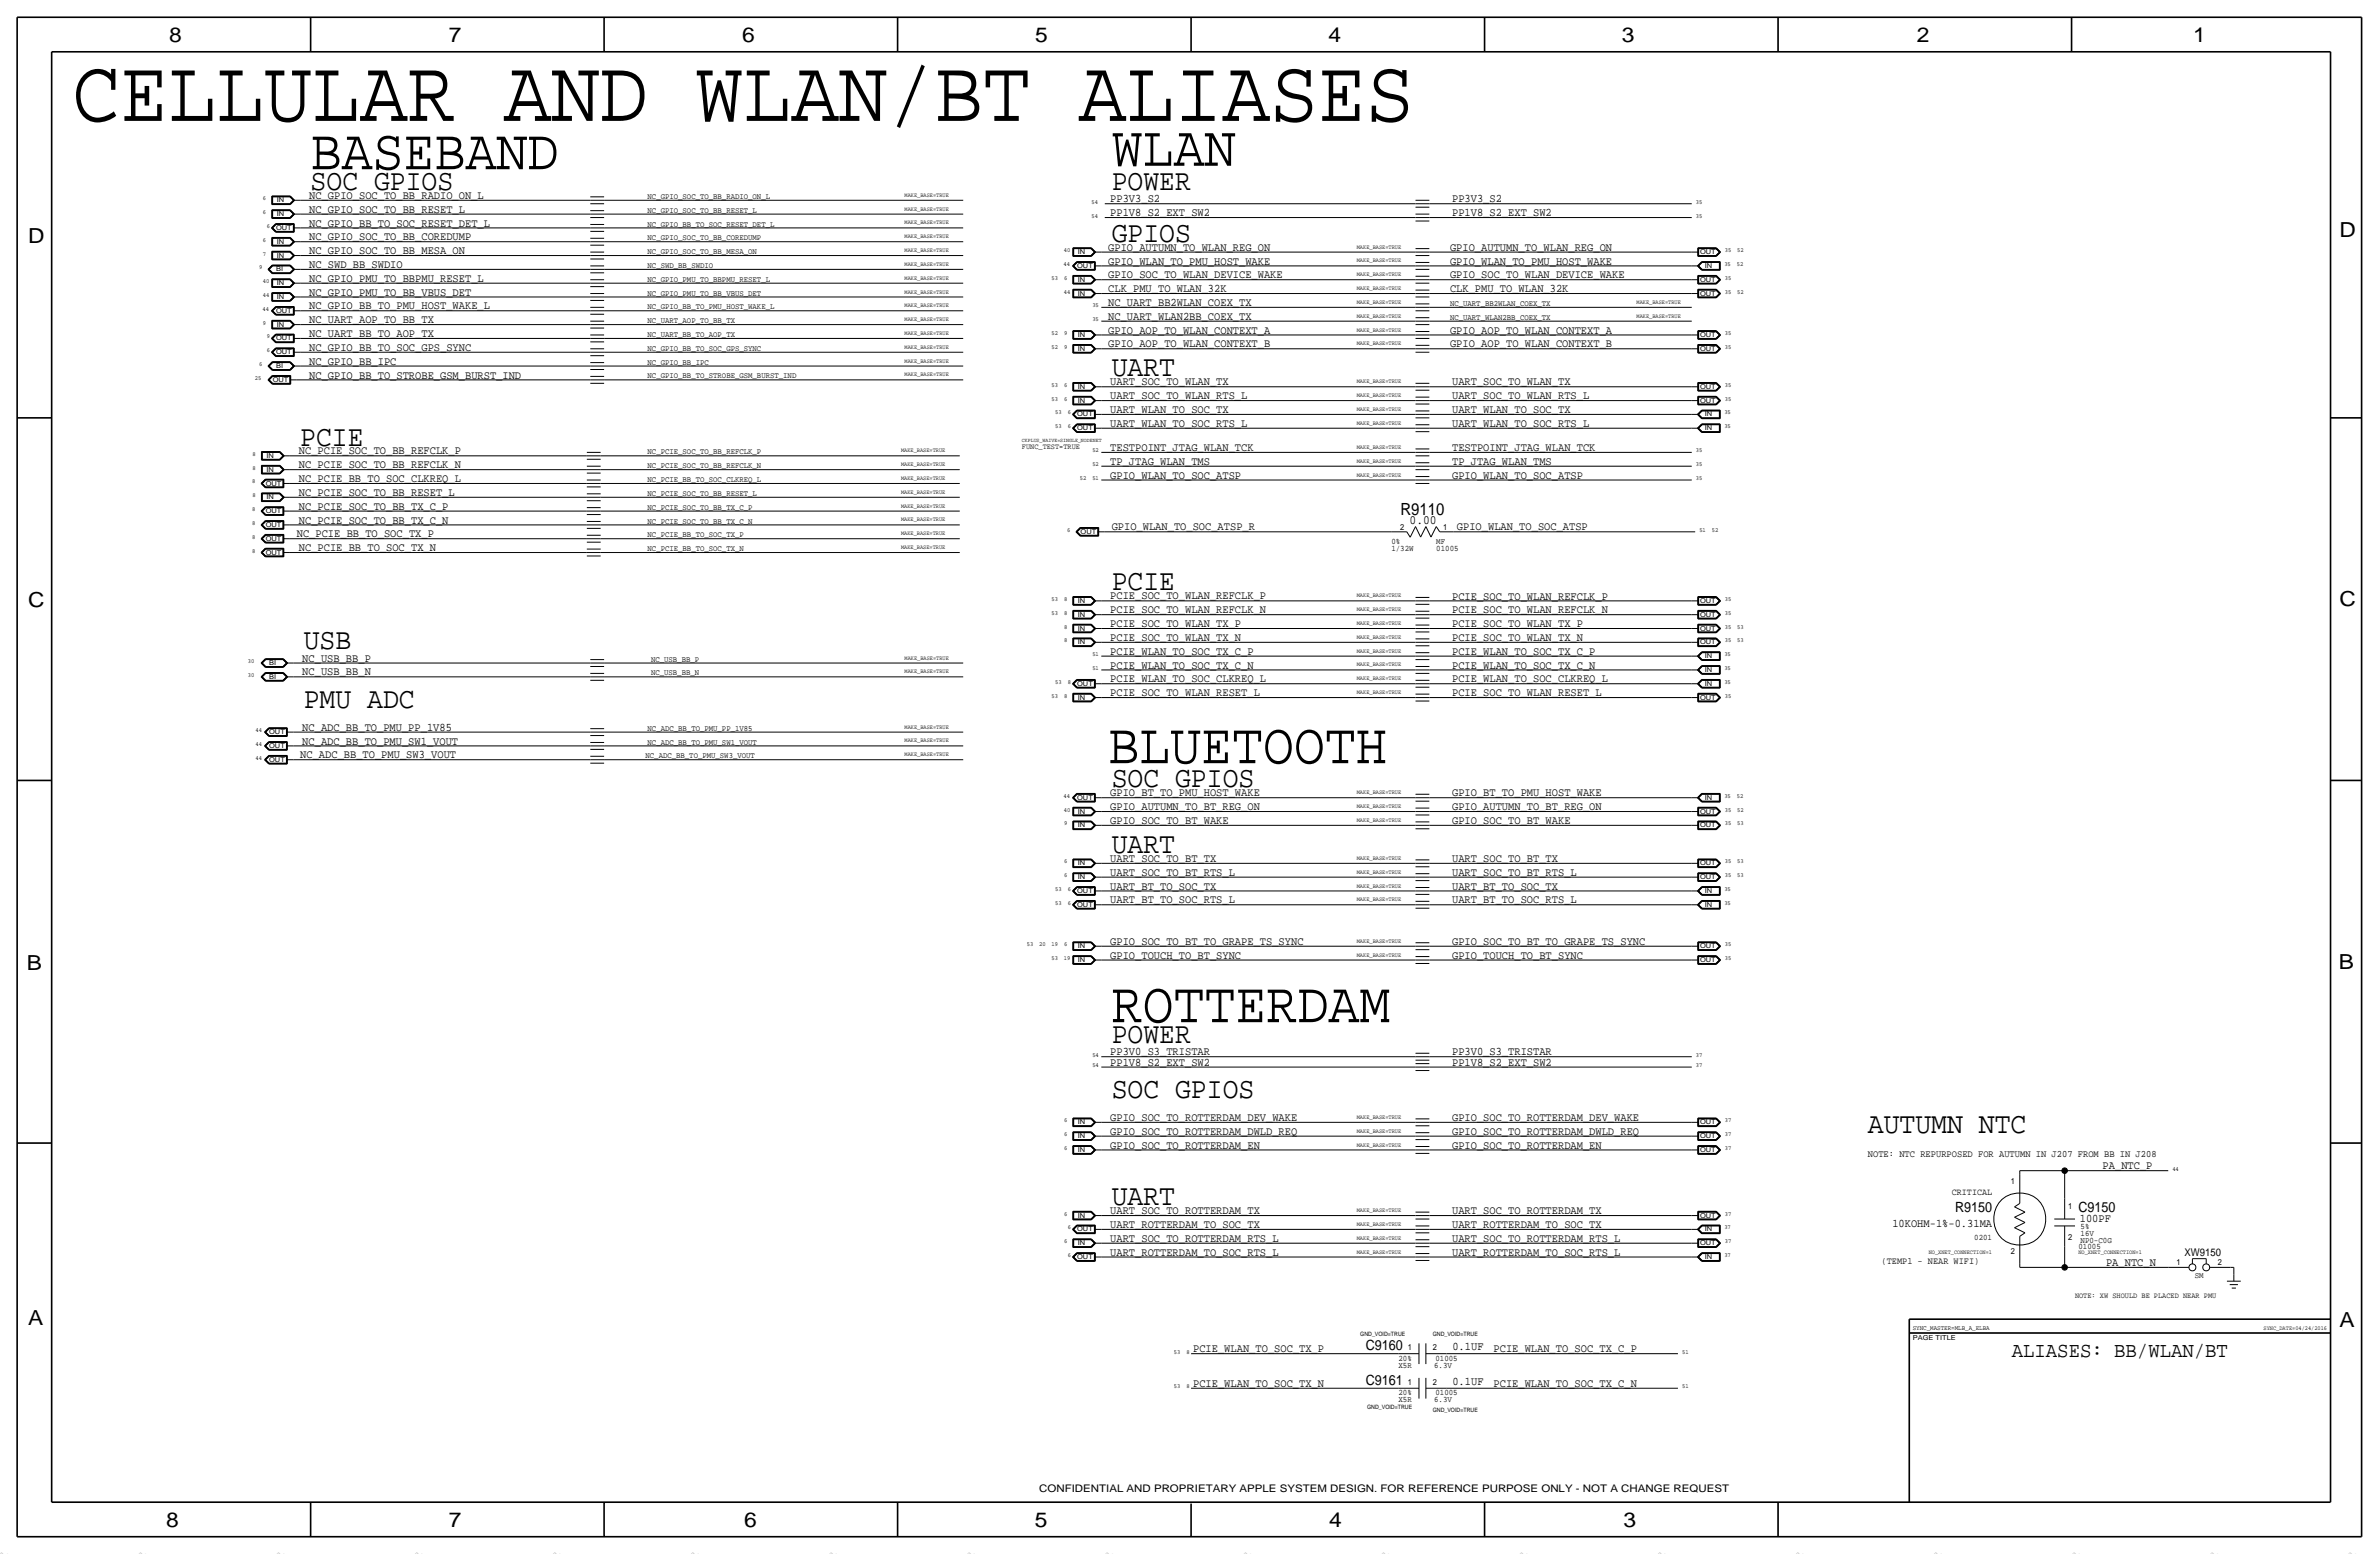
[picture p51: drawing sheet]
<svg xmlns="http://www.w3.org/2000/svg" width="875mm" height="572mm" viewBox="0 0 875 572" stroke-linecap="round" stroke-linejoin="round" font-family="sans-serif">
<defs><g id="words">
<text font-size="32.9" x="26.6" y="44.4">CELLULAR AND WLAN/BT ALIASES</text>
<g font-size="21.3">
<text x="114.2" y="62.2">BASEBAND</text>
<text x="408.9" y="61">WLAN</text>
<text x="407.6" y="280.7">BLUETOOTH</text>
<text x="408.9" y="375.9">ROTTERDAM</text>
</g>
<g font-size="10.9">
<text x="114.2" y="69.9">SOC GPIOS</text>
<text x="408.9" y="69.9">POWER</text>
<text x="408.9" y="88.9">GPIOS</text>
<text x="408.9" y="138.4">UART</text>
<text x="110.4" y="163.8">PCIE</text>
<text x="408.9" y="217.2">PCIE</text>
<text x="111.7" y="238.8">USB</text>
<text x="111.7" y="260.3">PMU ADC</text>
<text x="408.9" y="289.6">SOC GPIOS</text>
<text x="408.9" y="313.7">UART</text>
<text x="408.9" y="383.5">POWER</text>
<text x="408.9" y="403.9">SOC GPIOS</text>
<text x="687" y="416.6">AUTUMN NTC</text>
<text x="408.9" y="443.2">UART</text>
</g>
<text font-size="7.8" x="740" y="499.1">ALIASES: BB/WLAN/BT</text>
<g font-size="7.6">
<text x="62.2" y="15.5">8</text>
<text x="165" y="15.5">7</text>
<text x="273" y="15.5">6</text>
<text x="380.7" y="15.5">5</text>
<text x="488.6" y="15.5">4</text>
<text x="596.6" y="15.5">3</text>
<text x="705.1" y="15.5">2</text>
<text x="806.7" y="15.5">1</text>
<text x="10.4" y="89.4">D</text>
<text x="860.5" y="87.1">D</text>
<text x="10.4" y="223.3">C</text>
<text x="860.5" y="222.8">C</text>
<text x="9.8" y="356.6">B</text>
<text x="860.2" y="356.4">B</text>
<text x="10.4" y="487.4">A</text>
<text x="860.5" y="488.2">A</text>
<text x="61.2" y="561.6">8</text>
<text x="165" y="561.6">7</text>
<text x="273.8" y="561.6">6</text>
<text x="380.7" y="561.6">5</text>
<text x="488.9" y="561.6">4</text>
<text x="597.1" y="561.6">3</text>
</g>
<text font-size="6.2" x="515.1" y="189.2">R9110</text>
<g font-size="5.2">
<text x="719.1" y="445.8">R9150</text>
<text x="764.5" y="445.8">C9150</text>
<text x="502.4" y="496.6">C9160</text>
<text x="502.4" y="509.3">C9161</text>
</g>
<text font-size="4.7" x="518.5" y="192.8">0.00</text>
<g font-size="4.3">
<text x="113.7" y="73.2">NC_GPIO_SOC_TO_BB_RADIO_ON_L</text>
<text x="408.4" y="74.4">PP3V3_S2</text>
<text x="534.1" y="74.4">PP3V3_S2</text>
<text x="113.7" y="83.3">NC_GPIO_BB_TO_SOC_RESET_DET_L</text>
<text x="113.7" y="78.2">NC_GPIO_SOC_TO_BB_RESET_L</text>
<text x="408.4" y="79.5">PP1V8_S2_EXT_SW2</text>
<text x="534.1" y="79.5">PP1V8_S2_EXT_SW2</text>
<text x="113.7" y="88.4">NC_GPIO_SOC_TO_BB_COREDUMP</text>
<text x="113.7" y="93.5">NC_GPIO_SOC_TO_BB_MESA_ON</text>
<text x="407.6" y="92.2">GPIO_AUTUMN_TO_WLAN_REG_ON</text>
<text x="533.3" y="92.2">GPIO_AUTUMN_TO_WLAN_REG_ON</text>
<text x="113.7" y="98.6">NC_SWD_BB_SWDIO</text>
<text x="407.6" y="97.3">GPIO_WLAN_TO_PMU_HOST_WAKE</text>
<text x="533.3" y="97.3">GPIO_WLAN_TO_PMU_HOST_WAKE</text>
<text x="113.7" y="103.6">NC_GPIO_PMU_TO_BBPMU_RESET_L</text>
<text x="407.6" y="102.4">GPIO_SOC_TO_WLAN_DEVICE_WAKE</text>
<text x="407.6" y="107.4">CLK_PMU_TO_WLAN_32K</text>
<text x="533.3" y="102.4">GPIO_SOC_TO_WLAN_DEVICE_WAKE</text>
<text x="533.3" y="107.4">CLK_PMU_TO_WLAN_32K</text>
<text x="113.7" y="113.8">NC_GPIO_BB_TO_PMU_HOST_WAKE_L</text>
<text x="113.7" y="108.7">NC_GPIO_PMU_TO_BB_VBUS_DET</text>
<text x="407.6" y="112.5">NC_UART_BB2WLAN_COEX_TX</text>
<text x="113.7" y="118.9">NC_UART_AOP_TO_BB_TX</text>
<text x="407.6" y="117.6">NC_UART_WLAN2BB_COEX_TX</text>
<text x="113.7" y="124">NC_UART_BB_TO_AOP_TX</text>
<text x="407.6" y="122.7">GPIO_AOP_TO_WLAN_CONTEXT_A</text>
<text x="533.3" y="122.7">GPIO_AOP_TO_WLAN_CONTEXT_A</text>
<text x="113.7" y="129">NC_GPIO_BB_TO_SOC_GPS_SYNC</text>
<text x="407.6" y="127.8">GPIO_AOP_TO_WLAN_CONTEXT_B</text>
<text x="533.3" y="127.8">GPIO_AOP_TO_WLAN_CONTEXT_B</text>
<text x="113.7" y="134.1">NC_GPIO_BB_IPC</text>
<text x="113.7" y="139.2">NC_GPIO_BB_TO_STROBE_GSM_BURST_IND</text>
<text x="408.4" y="141.7">UART_SOC_TO_WLAN_TX</text>
<text x="534.1" y="141.7">UART_SOC_TO_WLAN_TX</text>
<text x="408.4" y="146.8">UART_SOC_TO_WLAN_RTS_L</text>
<text x="534.1" y="146.8">UART_SOC_TO_WLAN_RTS_L</text>
<text x="408.4" y="151.9">UART_WLAN_TO_SOC_TX</text>
<text x="534.1" y="151.9">UART_WLAN_TO_SOC_TX</text>
<text x="408.4" y="157">UART_WLAN_TO_SOC_RTS_L</text>
<text x="534.1" y="157">UART_WLAN_TO_SOC_RTS_L</text>
<text x="109.9" y="167.1">NC_PCIE_SOC_TO_BB_REFCLK_P</text>
<text x="408.4" y="165.9">TESTPOINT_JTAG_WLAN_TCK</text>
<text x="534.1" y="165.9">TESTPOINT_JTAG_WLAN_TCK</text>
<text x="109.9" y="172.2">NC_PCIE_SOC_TO_BB_REFCLK_N</text>
<text x="408.4" y="170.9">TP_JTAG_WLAN_TMS</text>
<text x="534.1" y="170.9">TP_JTAG_WLAN_TMS</text>
<text x="109.9" y="177.3">NC_PCIE_BB_TO_SOC_CLKREQ_L</text>
<text x="408.4" y="176">GPIO_WLAN_TO_SOC_ATSP</text>
<text x="534.1" y="176">GPIO_WLAN_TO_SOC_ATSP</text>
<text x="109.9" y="182.4">NC_PCIE_SOC_TO_BB_RESET_L</text>
<text x="109.9" y="187.5">NC_PCIE_SOC_TO_BB_TX_C_P</text>
<text x="109.2" y="197.6">NC_PCIE_BB_TO_SOC_TX_P</text>
<text x="109.9" y="192.5">NC_PCIE_SOC_TO_BB_TX_C_N</text>
<text x="408.9" y="195.1">GPIO_WLAN_TO_SOC_ATSP_R</text>
<text x="535.9" y="195.1">GPIO_WLAN_TO_SOC_ATSP</text>
<text x="109.9" y="202.7">NC_PCIE_BB_TO_SOC_TX_N</text>
<text x="408.4" y="220.5">PCIE_SOC_TO_WLAN_REFCLK_P</text>
<text x="534.1" y="220.5">PCIE_SOC_TO_WLAN_REFCLK_P</text>
<text x="408.4" y="225.6">PCIE_SOC_TO_WLAN_REFCLK_N</text>
<text x="534.1" y="225.6">PCIE_SOC_TO_WLAN_REFCLK_N</text>
<text x="408.4" y="230.6">PCIE_SOC_TO_WLAN_TX_P</text>
<text x="534.1" y="230.6">PCIE_SOC_TO_WLAN_TX_P</text>
<text x="408.4" y="235.7">PCIE_SOC_TO_WLAN_TX_N</text>
<text x="534.1" y="235.7">PCIE_SOC_TO_WLAN_TX_N</text>
<text x="111.2" y="243.3">NC_USB_BB_P</text>
<text x="408.4" y="240.8">PCIE_WLAN_TO_SOC_TX_C_P</text>
<text x="408.4" y="245.9">PCIE_WLAN_TO_SOC_TX_C_N</text>
<text x="534.1" y="245.9">PCIE_WLAN_TO_SOC_TX_C_N</text>
<text x="534.1" y="240.8">PCIE_WLAN_TO_SOC_TX_C_P</text>
<text x="111.2" y="248.4">NC_USB_BB_N</text>
<text x="408.4" y="251">PCIE_WLAN_TO_SOC_CLKREQ_L</text>
<text x="534.1" y="251">PCIE_WLAN_TO_SOC_CLKREQ_L</text>
<text x="408.4" y="256">PCIE_SOC_TO_WLAN_RESET_L</text>
<text x="534.1" y="256">PCIE_SOC_TO_WLAN_RESET_L</text>
<text x="111.2" y="268.7">NC_ADC_BB_TO_PMU_PP_1V85</text>
<text x="111.2" y="273.8">NC_ADC_BB_TO_PMU_SW1_VOUT</text>
<text x="110.4" y="278.9">NC_ADC_BB_TO_PMU_SW3_VOUT</text>
<text x="408.4" y="292.9">GPIO_BT_TO_PMU_HOST_WAKE</text>
<text x="534.1" y="292.9">GPIO_BT_TO_PMU_HOST_WAKE</text>
<text x="408.4" y="297.9">GPIO_AUTUMN_TO_BT_REG_ON</text>
<text x="534.1" y="297.9">GPIO_AUTUMN_TO_BT_REG_ON</text>
<text x="408.4" y="303">GPIO_SOC_TO_BT_WAKE</text>
<text x="534.1" y="303">GPIO_SOC_TO_BT_WAKE</text>
<text x="408.4" y="317">UART_SOC_TO_BT_TX</text>
<text x="534.1" y="317">UART_SOC_TO_BT_TX</text>
<text x="408.4" y="322.1">UART_SOC_TO_BT_RTS_L</text>
<text x="534.1" y="322.1">UART_SOC_TO_BT_RTS_L</text>
<text x="408.4" y="327.2">UART_BT_TO_SOC_TX</text>
<text x="534.1" y="327.1">UART_BT_TO_SOC_TX</text>
<text x="408.4" y="332.2">UART_BT_TO_SOC_RTS_L</text>
<text x="534.1" y="332.2">UART_BT_TO_SOC_RTS_L</text>
<text x="408.4" y="347.5">GPIO_SOC_TO_BT_TO_GRAPE_TS_SYNC</text>
<text x="534.1" y="347.5">GPIO_SOC_TO_BT_TO_GRAPE_TS_SYNC</text>
<text x="408.4" y="352.6">GPIO_TOUCH_TO_BT_SYNC</text>
<text x="534.1" y="352.5">GPIO_TOUCH_TO_BT_SYNC</text>
<text x="408.4" y="388.1">PP3V0_S3_TRISTAR</text>
<text x="534.1" y="388.1">PP3V0_S3_TRISTAR</text>
<text x="408.4" y="391.9">PP1V8_S2_EXT_SW2</text>
<text x="534.1" y="391.9">PP1V8_S2_EXT_SW2</text>
<text x="408.4" y="412.2">GPIO_SOC_TO_ROTTERDAM_DEV_WAKE</text>
<text x="534.1" y="412.2">GPIO_SOC_TO_ROTTERDAM_DEV_WAKE</text>
<text x="408.4" y="417.3">GPIO_SOC_TO_ROTTERDAM_DWLD_REQ</text>
<text x="534.1" y="417.3">GPIO_SOC_TO_ROTTERDAM_DWLD_REQ</text>
<text x="408.4" y="422.4">GPIO_SOC_TO_ROTTERDAM_EN</text>
<text x="534.1" y="422.4">GPIO_SOC_TO_ROTTERDAM_EN</text>
<text x="773.4" y="430">PA_NTC_P</text>
<text x="408.4" y="446.5">UART_SOC_TO_ROTTERDAM_TX</text>
<text x="534.1" y="446.5">UART_SOC_TO_ROTTERDAM_TX</text>
<text x="765" y="449.6">100PF</text>
<text x="408.4" y="451.6">UART_ROTTERDAM_TO_SOC_TX</text>
<text x="534.1" y="451.6">UART_ROTTERDAM_TO_SOC_TX</text>
<text x="696" y="451.2">10KOHM-1%-0.31MA</text>
<text x="408.4" y="456.7">UART_SOC_TO_ROTTERDAM_RTS_L</text>
<text x="408.4" y="461.8">UART_ROTTERDAM_TO_SOC_RTS_L</text>
<text x="534.1" y="456.7">UART_SOC_TO_ROTTERDAM_RTS_L</text>
<text x="534.1" y="461.8">UART_ROTTERDAM_TO_SOC_RTS_L</text>
<text x="774.7" y="465.6">PA_NTC_N</text>
<text x="438.9" y="497.3">PCIE_WLAN_TO_SOC_TX_P</text>
<text x="534.2" y="496.6">0.1UF</text>
<text x="549.3" y="497.3">PCIE_WLAN_TO_SOC_TX_C_P</text>
<text x="534.2" y="509.3">0.1UF</text>
<text x="438.9" y="510">PCIE_WLAN_TO_SOC_TX_N</text>
<text x="549.4" y="510">PCIE_WLAN_TO_SOC_TX_C_N</text>
</g>
<text font-size="3.9" x="803.5" y="462">XW9150</text>
<text font-size="3.8" x="382.2" y="548.6">CONFIDENTIAL AND PROPRIETARY APPLE SYSTEM DESIGN. FOR REFERENCE PURPOSE ONLY - NOT A CHANGE REQUEST</text>
<text font-size="3.6" x="687" y="425.5">NOTE: NTC REPURPOSED FOR AUTUMN IN J207 FROM BB IN J208</text>
<g font-size="3.5">
<text x="717.9" y="439.4">CRITICAL</text>
<text x="692.1" y="464.8">(TEMP1 - NEAR WIFI)</text>
</g>
<g font-size="3.1">
<text x="515.1" y="194.8">2</text>
<text x="530.8" y="194.8">1</text>
<text x="511.8" y="202.7">1/32W</text>
<text x="511.8" y="200.2">0%</text>
<text x="528.3" y="202.7">01005</text>
<text x="528.3" y="200.2">MF</text>
<text x="739.6" y="435.6">1</text>
<text x="760.7" y="444.5">1</text>
<text x="726.1" y="455.9">0201</text>
<text x="760.7" y="455.9">2</text>
<text x="765.3" y="454.4">16V</text>
<text x="765.3" y="452.1">5%</text>
<text x="739.6" y="461">2</text>
<text x="764.5" y="459.5">01005</text>
<text x="765.3" y="456.9">NP0-C0G</text>
<text x="800.6" y="465.3">1</text>
<text x="815.8" y="465.3">2</text>
<text x="807.3" y="469.9">SM</text>
<text x="517.9" y="496.6">1</text>
<text x="527" y="496.6">2</text>
<text x="514.4" y="500.4">20%</text>
<text x="514.4" y="502.9">X5R</text>
<text x="527.5" y="502.9">6.3V</text>
<text x="528" y="500.4">01005</text>
<text x="517.9" y="509.3">1</text>
<text x="527" y="509.3">2</text>
<text x="514.4" y="513.1">20%</text>
<text x="514.4" y="515.6">X5R</text>
<text x="527.5" y="515.6">6.3V</text>
<text x="528" y="513.1">01005</text>
</g>
<g font-size="3">
<text x="238.2" y="73.2">NC_GPIO_SOC_TO_BB_RADIO_ON_L</text>
<text x="238.2" y="78.2">NC_GPIO_SOC_TO_BB_RESET_L</text>
<text x="238.2" y="83.3">NC_GPIO_BB_TO_SOC_RESET_DET_L</text>
<text x="238.2" y="88.4">NC_GPIO_SOC_TO_BB_COREDUMP</text>
<text x="238.2" y="93.5">NC_GPIO_SOC_TO_BB_MESA_ON</text>
<text x="238.2" y="98.6">NC_SWD_BB_SWDIO</text>
<text x="238.2" y="103.6">NC_GPIO_PMU_TO_BBPMU_RESET_L</text>
<text x="238.2" y="113.8">NC_GPIO_BB_TO_PMU_HOST_WAKE_L</text>
<text x="238.2" y="108.7">NC_GPIO_PMU_TO_BB_VBUS_DET</text>
<text x="533.3" y="112.5">NC_UART_BB2WLAN_COEX_TX</text>
<text x="238.2" y="118.9">NC_UART_AOP_TO_BB_TX</text>
<text x="533.3" y="117.6">NC_UART_WLAN2BB_COEX_TX</text>
<text x="238.2" y="124">NC_UART_BB_TO_AOP_TX</text>
<text x="238.2" y="129">NC_GPIO_BB_TO_SOC_GPS_SYNC</text>
<text x="238.2" y="134.1">NC_GPIO_BB_IPC</text>
<text x="238.2" y="139.2">NC_GPIO_BB_TO_STROBE_GSM_BURST_IND</text>
<text x="238.2" y="167.1">NC_PCIE_SOC_TO_BB_REFCLK_P</text>
<text x="238.2" y="172.2">NC_PCIE_SOC_TO_BB_REFCLK_N</text>
<text x="238.2" y="177.3">NC_PCIE_BB_TO_SOC_CLKREQ_L</text>
<text x="238.2" y="182.4">NC_PCIE_SOC_TO_BB_RESET_L</text>
<text x="238.2" y="187.5">NC_PCIE_SOC_TO_BB_TX_C_P</text>
<text x="238.2" y="197.6">NC_PCIE_BB_TO_SOC_TX_P</text>
<text x="238.2" y="192.5">NC_PCIE_SOC_TO_BB_TX_C_N</text>
<text x="238.2" y="202.7">NC_PCIE_BB_TO_SOC_TX_N</text>
<text x="239.5" y="243.3">NC_USB_BB_P</text>
<text x="239.5" y="248.4">NC_USB_BB_N</text>
<text x="238.2" y="268.7">NC_ADC_BB_TO_PMU_PP_1V85</text>
<text x="238.2" y="273.8">NC_ADC_BB_TO_PMU_SW1_VOUT</text>
<text x="237.4" y="278.9">NC_ADC_BB_TO_PMU_SW3_VOUT</text>
</g>
<g font-size="2.9">
<text x="375.9" y="165.1">FUNC_TEST=TRUE</text>
<text x="763.2" y="477.5">NOTE: XW SHOULD BE PLACED NEAR PMU</text>
</g>
<g font-size="2.8" fill="#b6b6b4">
<text x="0" y="571.5" transform="rotate(45 0 571.5)">=</text>
<text x="50.8" y="571.5" transform="rotate(45 50.8 571.5)">=</text>
<text x="101.6" y="571.5" transform="rotate(45 101.6 571.5)">=</text>
<text x="152.4" y="571.5" transform="rotate(45 152.4 571.5)">=</text>
<text x="203.2" y="571.5" transform="rotate(45 203.2 571.5)">=</text>
<text x="254" y="571.5" transform="rotate(45 254 571.5)">=</text>
<text x="457.2" y="571.5" transform="rotate(45 457.2 571.5)">=</text>
<text x="508" y="571.5" transform="rotate(45 508 571.5)">=</text>
<text x="558.8" y="571.5" transform="rotate(45 558.8 571.5)">=</text>
<text x="609.6" y="571.5" transform="rotate(45 609.6 571.5)">=</text>
<text x="660.4" y="571.5" transform="rotate(45 660.4 571.5)">=</text>
<text x="711.2" y="571.5" transform="rotate(45 711.2 571.5)">=</text>
</g>
<g font-size="2.5">
<text x="101.8" y="74.4">IN</text>
<text x="101.8" y="79.5">IN</text>
<text x="101.5" y="84.6">OUT</text>
<text x="101.8" y="89.7">IN</text>
<text x="101.8" y="94.7">IN</text>
<text x="396.4" y="93.5">IN</text>
<text x="625.3" y="93.5">OUT</text>
<text x="101.5" y="99.8">BI</text>
<text x="396.2" y="98.6">OUT</text>
<text x="627.1" y="98.6">IN</text>
<text x="101.8" y="104.9">IN</text>
<text x="396.4" y="103.6">IN</text>
<text x="625.3" y="103.6">OUT</text>
<text x="101.8" y="110">IN</text>
<text x="396.4" y="108.7">IN</text>
<text x="625.3" y="108.7">OUT</text>
<text x="101.5" y="115.1">OUT</text>
<text x="101.5" y="125.2">OUT</text>
<text x="101.8" y="120.1">IN</text>
<text x="396.4" y="124">IN</text>
<text x="625.3" y="124">OUT</text>
<text x="101.5" y="130.3">OUT</text>
<text x="396.4" y="129">IN</text>
<text x="625.3" y="129">OUT</text>
<text x="101.5" y="135.4">BI</text>
<text x="100.3" y="140.5">OUT</text>
<text x="396.4" y="143">IN</text>
<text x="625.3" y="143">OUT</text>
<text x="396.4" y="148.1">IN</text>
<text x="625.3" y="148.1">OUT</text>
<text x="396.2" y="153.2">OUT</text>
<text x="627.1" y="153.2">IN</text>
<text x="396.2" y="158.2">OUT</text>
<text x="627.1" y="158.2">IN</text>
<text x="98" y="173.5">IN</text>
<text x="98" y="168.4">IN</text>
<text x="97.7" y="178.6">OUT</text>
<text x="98" y="183.6">IN</text>
<text x="97.7" y="188.7">OUT</text>
<text x="97.7" y="193.8">OUT</text>
<text x="397.5" y="196.3">OUT</text>
<text x="97.7" y="204">OUT</text>
<text x="97.7" y="198.9">OUT</text>
<text x="396.4" y="221.7">IN</text>
<text x="625.3" y="221.7">OUT</text>
<text x="396.4" y="226.8">IN</text>
<text x="625.3" y="226.8">OUT</text>
<text x="396.4" y="231.9">IN</text>
<text x="625.3" y="231.9">OUT</text>
<text x="396.4" y="237">IN</text>
<text x="625.3" y="237">OUT</text>
<text x="99" y="244.6">BI</text>
<text x="627.1" y="242.1">IN</text>
<text x="99" y="249.7">BI</text>
<text x="627.1" y="247.1">IN</text>
<text x="396.2" y="252.2">OUT</text>
<text x="396.4" y="257.3">IN</text>
<text x="625.3" y="257.3">OUT</text>
<text x="627.1" y="252.2">IN</text>
<text x="99" y="275.1">OUT</text>
<text x="99" y="270">OUT</text>
<text x="99" y="280.2">OUT</text>
<text x="396.2" y="294.1">OUT</text>
<text x="396.4" y="299.2">IN</text>
<text x="625.3" y="299.2">OUT</text>
<text x="627.1" y="294.1">IN</text>
<text x="396.4" y="304.3">IN</text>
<text x="625.3" y="304.3">OUT</text>
<text x="396.4" y="323.3">IN</text>
<text x="396.4" y="318.3">IN</text>
<text x="625.3" y="323.3">OUT</text>
<text x="625.3" y="318.3">OUT</text>
<text x="396.2" y="328.4">OUT</text>
<text x="627.1" y="328.4">IN</text>
<text x="396.2" y="333.5">OUT</text>
<text x="627.1" y="333.5">IN</text>
<text x="396.4" y="348.7">IN</text>
<text x="396.4" y="353.8">IN</text>
<text x="625.3" y="353.8">OUT</text>
<text x="625.3" y="348.7">OUT</text>
<text x="396.4" y="413.5">IN</text>
<text x="625.3" y="413.5">OUT</text>
<text x="396.4" y="418.6">IN</text>
<text x="625.3" y="418.6">OUT</text>
<text x="396.4" y="423.7">IN</text>
<text x="625.3" y="423.7">OUT</text>
<text x="396.4" y="447.8">IN</text>
<text x="625.3" y="447.8">OUT</text>
<text x="396.2" y="452.9">OUT</text>
<text x="627.1" y="452.9">IN</text>
<text x="396.4" y="458">IN</text>
<text x="625.3" y="458">OUT</text>
<text x="396.2" y="463">OUT</text>
<text x="627.1" y="463">IN</text>
<text x="703.5" y="492.8">PAGE TITLE</text>
</g>
<text font-size="2.4" x="703.5" y="488.9">SYNC_MASTER=MLB_A_ELBA</text>
<g font-size="2.3">
<text x="96.7" y="73.7">6</text>
<text x="401.5" y="74.9">54</text>
<text x="623.8" y="74.9">35</text>
<text x="96.7" y="78.7">6</text>
<text x="98.1" y="83.8">6</text>
<text x="401.5" y="80">54</text>
<text x="623.8" y="80">35</text>
<text x="96.7" y="88.9">6</text>
<text x="96.7" y="94">7</text>
<text x="391.3" y="92.7">40</text>
<text x="634.4" y="92.7">35</text>
<text x="639" y="92.7">52</text>
<text x="95.3" y="99.1">9</text>
<text x="391.2" y="97.8">44</text>
<text x="634.2" y="97.8">35</text>
<text x="638.8" y="97.8">52</text>
<text x="96.7" y="104.1">40</text>
<text x="386.8" y="102.9">53</text>
<text x="391.3" y="108">44</text>
<text x="391.4" y="102.9">6</text>
<text x="634.4" y="108">35</text>
<text x="634.4" y="102.9">35</text>
<text x="639" y="108">52</text>
<text x="96.7" y="109.2">44</text>
<text x="401.8" y="113">35</text>
<text x="96.5" y="114.3">44</text>
<text x="96.7" y="119.4">9</text>
<text x="401.8" y="118.1">35</text>
<text x="98.1" y="124.5">9</text>
<text x="386.8" y="123.2">52</text>
<text x="391.4" y="123.2">9</text>
<text x="634.4" y="123.2">35</text>
<text x="98.1" y="129.5">6</text>
<text x="386.8" y="128.3">52</text>
<text x="391.4" y="128.3">9</text>
<text x="634.4" y="128.3">35</text>
<text x="95.3" y="134.6">6</text>
<text x="93.7" y="139.7">25</text>
<text x="386.8" y="142.2">53</text>
<text x="391.4" y="142.2">6</text>
<text x="634.4" y="142.2">35</text>
<text x="386.8" y="147.3">53</text>
<text x="391.4" y="147.3">6</text>
<text x="634.4" y="147.3">35</text>
<text x="388.2" y="152.4">53</text>
<text x="392.7" y="152.4">6</text>
<text x="634.2" y="152.4">35</text>
<text x="388.2" y="157.5">53</text>
<text x="392.7" y="157.5">6</text>
<text x="634.2" y="157.5">35</text>
<text x="92.9" y="167.6">8</text>
<text x="401.8" y="166.4">52</text>
<text x="623.8" y="166.4">35</text>
<text x="92.9" y="172.7">8</text>
<text x="401.8" y="171.5">52</text>
<text x="623.8" y="171.4">35</text>
<text x="92.8" y="177.8">8</text>
<text x="397.2" y="176.5">52</text>
<text x="401.8" y="176.5">51</text>
<text x="623.8" y="176.5">35</text>
<text x="92.9" y="182.9">8</text>
<text x="92.8" y="188">8</text>
<text x="92.8" y="193">8</text>
<text x="392.5" y="195.6">6</text>
<text x="625" y="195.6">51</text>
<text x="629.6" y="195.6">52</text>
<text x="92.8" y="203.2">8</text>
<text x="92.8" y="198.1">8</text>
<text x="386.8" y="221">53</text>
<text x="391.4" y="221">8</text>
<text x="634.4" y="221">35</text>
<text x="386.8" y="226.1">53</text>
<text x="391.4" y="226.1">8</text>
<text x="634.4" y="226.1">35</text>
<text x="391.4" y="231.1">8</text>
<text x="634.4" y="231.1">35</text>
<text x="639" y="231.1">53</text>
<text x="391.4" y="236.2">8</text>
<text x="634.4" y="236.2">35</text>
<text x="639" y="236.2">53</text>
<text x="91.2" y="243.8">30</text>
<text x="401.8" y="241.3">51</text>
<text x="634.2" y="241.3">35</text>
<text x="91.2" y="248.9">30</text>
<text x="388.2" y="251.5">53</text>
<text x="392.7" y="251.5">8</text>
<text x="401.8" y="246.4">51</text>
<text x="634.2" y="251.5">35</text>
<text x="634.2" y="246.4">35</text>
<text x="386.8" y="256.5">53</text>
<text x="391.4" y="256.5">8</text>
<text x="634.4" y="256.5">35</text>
<text x="94" y="269.2">44</text>
<text x="94" y="274.3">44</text>
<text x="94" y="279.4">44</text>
<text x="391.2" y="293.4">44</text>
<text x="634.2" y="293.4">35</text>
<text x="638.8" y="293.4">52</text>
<text x="391.3" y="298.5">40</text>
<text x="634.4" y="298.5">35</text>
<text x="639" y="298.5">52</text>
<text x="391.4" y="303.5">9</text>
<text x="634.4" y="303.5">35</text>
<text x="639" y="303.5">53</text>
<text x="391.4" y="317.5">6</text>
<text x="634.4" y="317.5">35</text>
<text x="639" y="317.5">53</text>
<text x="391.4" y="322.6">6</text>
<text x="634.4" y="322.6">35</text>
<text x="639" y="322.6">53</text>
<text x="388.2" y="327.7">53</text>
<text x="392.7" y="327.7">6</text>
<text x="634.2" y="327.7">35</text>
<text x="388.2" y="332.7">53</text>
<text x="392.7" y="332.7">6</text>
<text x="634.2" y="332.7">35</text>
<text x="377.6" y="348">53</text>
<text x="382.2" y="348">20</text>
<text x="386.8" y="348">19</text>
<text x="391.4" y="348">6</text>
<text x="634.4" y="348">35</text>
<text x="386.7" y="353.1">53</text>
<text x="391.3" y="353.1">19</text>
<text x="634.4" y="353.1">35</text>
<text x="401.8" y="388.6">54</text>
<text x="623.8" y="388.6">37</text>
<text x="401.8" y="392.4">54</text>
<text x="623.8" y="392.4">37</text>
<text x="391.4" y="412.8">6</text>
<text x="634.4" y="412.8">37</text>
<text x="391.4" y="417.8">6</text>
<text x="634.4" y="417.8">37</text>
<text x="391.4" y="422.9">6</text>
<text x="634.4" y="422.9">37</text>
<text x="799" y="430.5">44</text>
<text x="391.4" y="447">6</text>
<text x="634.4" y="447">37</text>
<text x="392.7" y="452.1">6</text>
<text x="634.2" y="452.1">37</text>
<text x="391.4" y="457.2">6</text>
<text x="634.4" y="457.2">37</text>
<text x="392.7" y="462.3">6</text>
<text x="634.2" y="462.3">37</text>
<text x="431.8" y="497.8">53</text>
<text x="436.4" y="497.8">8</text>
<text x="618.7" y="497.8">51</text>
<text x="431.8" y="510.5">53</text>
<text x="436.4" y="510.5">8</text>
<text x="618.7" y="510.5">51</text>
</g>
<g font-size="2.2">
<text x="332.7" y="77.5">MAKE_BASE=TRUE</text>
<text x="332.7" y="72.4">MAKE_BASE=TRUE</text>
<text x="332.7" y="82.5">MAKE_BASE=TRUE</text>
<text x="332.7" y="87.6">MAKE_BASE=TRUE</text>
<text x="332.7" y="92.7">MAKE_BASE=TRUE</text>
<text x="499.1" y="91.4">MAKE_BASE=TRUE</text>
<text x="332.7" y="97.8">MAKE_BASE=TRUE</text>
<text x="499.1" y="96.5">MAKE_BASE=TRUE</text>
<text x="499.1" y="101.6">MAKE_BASE=TRUE</text>
<text x="332.7" y="108">MAKE_BASE=TRUE</text>
<text x="332.7" y="102.9">MAKE_BASE=TRUE</text>
<text x="499.1" y="106.7">MAKE_BASE=TRUE</text>
<text x="332.7" y="113">MAKE_BASE=TRUE</text>
<text x="499.1" y="111.8">MAKE_BASE=TRUE</text>
<text x="601.9" y="111.8">MAKE_BASE=TRUE</text>
<text x="332.7" y="118.1">MAKE_BASE=TRUE</text>
<text x="499.1" y="116.8">MAKE_BASE=TRUE</text>
<text x="601.9" y="116.8">MAKE_BASE=TRUE</text>
<text x="332.7" y="123.2">MAKE_BASE=TRUE</text>
<text x="499.1" y="121.9">MAKE_BASE=TRUE</text>
<text x="332.7" y="128.3">MAKE_BASE=TRUE</text>
<text x="499.1" y="127">MAKE_BASE=TRUE</text>
<text x="332.7" y="133.3">MAKE_BASE=TRUE</text>
<text x="332.7" y="138.4">MAKE_BASE=TRUE</text>
<text x="499.1" y="141">MAKE_BASE=TRUE</text>
<text x="499.1" y="146">MAKE_BASE=TRUE</text>
<text x="499.1" y="151.1">MAKE_BASE=TRUE</text>
<text x="499.1" y="156.2">MAKE_BASE=TRUE</text>
<text x="331.4" y="166.4">MAKE_BASE=TRUE</text>
<text x="499.1" y="165.1">MAKE_BASE=TRUE</text>
<text x="331.4" y="171.5">MAKE_BASE=TRUE</text>
<text x="499.1" y="170.2">MAKE_BASE=TRUE</text>
<text x="331.4" y="176.5">MAKE_BASE=TRUE</text>
<text x="499.1" y="175.3">MAKE_BASE=TRUE</text>
<text x="331.4" y="181.6">MAKE_BASE=TRUE</text>
<text x="331.4" y="186.7">MAKE_BASE=TRUE</text>
<text x="331.4" y="191.8">MAKE_BASE=TRUE</text>
<text x="331.4" y="196.8">MAKE_BASE=TRUE</text>
<text x="331.4" y="201.9">MAKE_BASE=TRUE</text>
<text x="499.1" y="219.7">MAKE_BASE=TRUE</text>
<text x="499.1" y="224.8">MAKE_BASE=TRUE</text>
<text x="499.1" y="229.9">MAKE_BASE=TRUE</text>
<text x="499.1" y="235">MAKE_BASE=TRUE</text>
<text x="332.7" y="242.6">MAKE_BASE=TRUE</text>
<text x="499.1" y="240">MAKE_BASE=TRUE</text>
<text x="499.1" y="245.1">MAKE_BASE=TRUE</text>
<text x="332.7" y="247.6">MAKE_BASE=TRUE</text>
<text x="499.1" y="250.2">MAKE_BASE=TRUE</text>
<text x="499.1" y="255.3">MAKE_BASE=TRUE</text>
<text x="332.7" y="268">MAKE_BASE=TRUE</text>
<text x="332.7" y="273.1">MAKE_BASE=TRUE</text>
<text x="332.7" y="278.1">MAKE_BASE=TRUE</text>
<text x="499.1" y="292.1">MAKE_BASE=TRUE</text>
<text x="499.1" y="297.2">MAKE_BASE=TRUE</text>
<text x="499.1" y="302.3">MAKE_BASE=TRUE</text>
<text x="499.1" y="316.2">MAKE_BASE=TRUE</text>
<text x="499.1" y="321.3">MAKE_BASE=TRUE</text>
<text x="499.1" y="326.4">MAKE_BASE=TRUE</text>
<text x="499.1" y="331.5">MAKE_BASE=TRUE</text>
<text x="499.1" y="346.7">MAKE_BASE=TRUE</text>
<text x="499.1" y="351.8">MAKE_BASE=TRUE</text>
<text x="499.1" y="411.5">MAKE_BASE=TRUE</text>
<text x="499.1" y="416.6">MAKE_BASE=TRUE</text>
<text x="499.1" y="421.6">MAKE_BASE=TRUE</text>
<text x="499.1" y="445.8">MAKE_BASE=TRUE</text>
<text x="499.1" y="455.9">MAKE_BASE=TRUE</text>
<text x="499.1" y="450.9">MAKE_BASE=TRUE</text>
<text x="499.1" y="461">MAKE_BASE=TRUE</text>
<text x="709.4" y="461">NO_XNET_CONNECTION=1</text>
<text x="764.5" y="461">NO_XNET_CONNECTION=1</text>
<text x="500.3" y="491.5">GND_VOID=TRUE</text>
<text x="527" y="491.5">GND_VOID=TRUE</text>
<text x="832.6" y="489">SYNC_DATE=04/24/2016</text>
<text x="502.9" y="518.2">GND_VOID=TRUE</text>
<text x="527" y="519.4">GND_VOID=TRUE</text>
</g>
<text font-size="2" x="375.9" y="162.6">CKPLUS_WAIVE=SINGLE_NODENET</text>
</g></defs>
<g fill="none" stroke="#000" stroke-width=".37">
<path d="M100 77.2h6.8zM100 72.1h6.8zM100 77.2v3.1zM100 72.1v3.1zM100 75.2h6.8zM100.1 77.3v2.9zM100.1 72.2v2.9zM100.1 75.1h6.6zM100.1 77.3h6.6zM100.1 72.2h6.6zM100.2 77.4v2.7zM100.2 72.3v2.7z"/>
<path d="M100.2 75h6.5zM100.2 77.4h6.5zM100.2 72.3h6.5zM100.3 77.5h6.3zM100.3 77.5v2.5zM100.3 72.4h6.3zM100.3 72.4v2.5zM100.3 74.9h6.3zM106.6 77.5l1.3 1.2zM106.6 72.4l1.3 1.3zM106.6 74.9l1.3-1.2zM106.7 75l1.4-1.3z"/>
<path d="M106.7 77.4l1.4 1.3zM106.7 72.3l1.4 1.4zM106.7 77.3l1.5 1.4zM106.7 72.2l1.5 1.5zM106.7 75.1l1.5-1.4zM106.8 75.2l1.6-1.5zM106.8 77.2l1.6 1.5zM106.8 72.1l1.6 1.6zM107.9 78.7h2.5zM107.9 73.7h2.5zM110.4 78.7h106.7zM110.4 73.7h106.7z"/>
<path d="M217.1 78.7h5.1zM217.1 77.5h5.1zM217.1 74.9h5.1zM217.1 73.7h5.1zM217.1 72.4h5.1zM222.2 73.7h132.1zM222.2 78.7h132.1zM406.4 74.9h114.3zM520.7 76.2h5zM520.7 74.9h5zM520.7 73.7h5zM520.7 78.7h5z"/>
<path d="M525.7 74.9h96.6zM98.6 99.1l1.5-1.6zM98.6 99.1l1.5 1.5zM98.7 99.1l1.5 1.4zM98.7 99.1l1.5-1.5zM98.9 99.1l1.3-1.4zM98.9 99.1l1.3 1.3zM99 99.1l1.3-1.3zM99 99.1l1.3 1.2zM99.8 83.8l1.6-1.6zM99.8 83.8l1.6 1.6zM100 92.4h6.8z"/>
<path d="M100 92.4v3.2zM100 95.6h6.8zM100 87.3h6.8zM100 83.8l1.4 1.5zM100 87.3v3.2zM100 90.5h6.8zM100 80.3h6.8zM100 83.8l1.4-1.5zM100.1 92.5v3zM100.1 95.5h6.6zM100.1 92.5h6.6zM100.1 87.4v3z"/>
<path d="M100.1 90.4h6.6zM100.1 80.2h6.6zM100.1 87.4h6.6zM100.1 97.5h6.7zM100.1 83.8l1.4-1.4zM100.1 83.8l1.4 1.4zM100.2 92.6v2.8zM100.2 95.4h6.5zM100.2 92.6h6.5zM100.2 97.6h6.5zM100.2 87.5v2.8zM100.2 90.3h6.5z"/>
<path d="M100.2 80.1h6.5zM100.2 87.5h6.5zM100.2 97.7h6.5zM100.3 92.7h6.3zM100.3 92.7v2.6zM100.3 95.3h6.3zM100.3 97.8h6.3zM100.3 83.8l1.2 1.3zM100.3 87.6h6.3zM100.3 87.6v2.6zM100.3 90.2h6.3zM100.3 80h6.3z"/>
<path d="M100.3 83.8l1.2-1.3zM101.4 85.4h6.8zM101.4 82.2h6.8zM101.4 82.3h6.7zM101.4 85.3h6.7zM101.5 82.4h6.5zM101.5 85.2h6.5zM101.5 82.6h6.4zM101.5 85.1h6.4zM106.6 92.7l1.3 1.3zM106.6 95.3l1.3-1.3zM106.6 97.8l1.3 1.3z"/>
<path d="M106.6 87.6l1.3 1.3zM106.6 90.2l1.3-1.3zM106.6 80l1.3-1.3zM106.7 95.4l1.4-1.4zM106.7 92.6l1.4 1.4zM106.7 97.7l1.4 1.4zM106.7 90.3l1.4-1.4zM106.7 80.1l1.4-1.4zM106.7 87.5l1.4 1.4zM106.7 92.5l1.5 1.5zM106.7 95.5l1.5-1.5zM106.7 97.6l1.5 1.5z"/>
<path d="M106.7 87.4l1.5 1.5zM106.7 90.4l1.5-1.5zM106.7 80.2l1.5-1.5zM106.8 95.6l1.6-1.6zM106.8 92.4l1.6 1.6zM106.8 97.5l1.6 1.6zM106.8 90.5l1.6-1.6zM106.8 80.3l1.6-1.6zM106.8 87.3l1.6 1.6zM107.9 94h2.5zM107.9 99.1h2.5zM107.9 82.6v2.5z"/>
<path d="M107.9 88.9h2.5zM107.9 83.8h2.5zM108 82.4v2.8zM108.1 82.3v3zM108.2 82.2v3.2zM110.4 99.1h106.7zM110.4 94h106.7zM110.4 83.8h106.7zM110.4 88.9h106.7zM217.1 90.2h5.1zM217.1 88.9h5.1zM217.1 87.6h5.1z"/>
<path d="M217.1 95.3h5.1zM217.1 94h5.1zM217.1 92.7h5.1zM217.1 99.1h5.1zM217.1 97.8h5.1zM217.1 85.1h5.1zM217.1 83.8h5.1zM217.1 82.6h5.1zM217.1 80h5.1zM222.2 99.1h132.1zM222.2 83.8h132.1zM222.2 88.9h132.1z"/>
<path d="M222.2 94h132.1zM394.5 97.8l1.5 1.6zM394.5 97.8l1.5-1.6zM394.6 97.8l1.5-1.5zM394.6 91.1v3.2zM394.6 94.3h6.8zM394.6 91.1h6.8zM394.6 97.8l1.5 1.5zM394.7 91.2h6.7zM394.7 91.2v3zM394.7 94.2h6.7zM394.8 97.8l1.3-1.4z"/>
<path d="M394.8 97.8l1.3 1.4zM394.8 91.3h6.5zM394.8 91.3v2.8zM394.8 94.1h6.5zM394.9 91.4h6.4zM394.9 97.8l1.3-1.3zM394.9 91.4v2.6zM394.9 94h6.4zM394.9 97.8l1.3 1.3zM396 96.2h6.8zM396 99.4h6.8zM396.1 99.3h6.6z"/>
<path d="M396.1 96.3h6.6zM396.1 99.2h6.5zM396.1 96.4h6.5zM396.2 96.5h6.3zM396.2 99.1h6.3zM401.3 91.4l1.2 1.3zM401.3 94.1l1.4-1.4zM401.3 91.3l1.4 1.4zM401.4 94.2l1.4-1.5zM401.4 91.2l1.4 1.5zM401.4 91.1l1.6 1.6zM401.4 94.3l1.6-1.6z"/>
<path d="M402.5 92.7l-1.2 1.3zM402.5 97.8h2.6zM402.5 92.7h2.6zM402.5 96.5v2.6zM402.6 96.4v2.8zM402.7 96.3v3zM402.8 96.2v3.2zM405.1 97.8h115.6zM405.1 92.7h115.6zM406.4 80h114.3zM520.7 81.3h5zM520.7 80h5z"/>
<path d="M520.7 99.1h5zM520.7 97.8h5zM520.7 96.5h5zM520.7 94h5zM520.7 92.7h5zM520.7 91.4h5zM525.7 97.8h96.6zM525.7 92.7h96.6zM525.7 80h96.6zM622.3 97.8h2.5zM622.3 92.7h2.5zM624.3 97.8l1.6 1.6z"/>
<path d="M624.3 97.8l1.6-1.6zM624.5 97.8l1.5-1.5zM624.5 94.3h6.8zM624.5 91.1v3.2zM624.5 91.1h6.8zM624.5 97.8l1.5 1.5zM624.6 91.2h6.6zM624.6 91.2v3zM624.6 94.2h6.6zM624.6 97.8l1.4-1.4zM624.6 97.8l1.4 1.4zM624.7 91.3h6.5z"/>
<path d="M624.7 91.3v2.8zM624.7 94.1h6.5zM624.8 97.8l1.3 1.3zM624.8 97.8l1.3-1.3zM624.8 91.4h6.3zM624.8 91.4v2.6zM624.8 94h6.3zM625.9 96.2h6.8zM625.9 99.4h6.8zM626 99.3h6.6zM626 96.3h6.6zM626 99.2h6.5z"/>
<path d="M626 96.4h6.5zM626.1 96.5h6.3zM626.1 99.1h6.3zM631.1 91.4l1.3 1.3zM631.1 94l1.3-1.3zM631.2 94.1l1.4-1.4zM631.2 91.3l1.4 1.4zM631.2 94.2l1.5-1.5zM631.2 91.2l1.5 1.5zM631.3 91.1l1.6 1.6zM632.4 96.5v2.6zM632.5 96.4v2.8z"/>
<path d="M632.6 96.3v3zM632.7 96.2v3.2zM632.9 92.7l-1.6 1.6zM99.8 114.3l1.6-1.6zM99.8 114.3l1.6 1.6zM100 117.8h6.8zM100 102.6h6.8zM100 107.6h6.8zM100 114.3l1.4 1.5zM100 114.3l1.4-1.5zM100 117.8v3.2zM100 102.6v3.1z"/>
<path d="M100 105.7h6.8zM100 107.6v3.2zM100 110.8h6.8zM100.1 117.9v3zM100.1 102.7v2.9zM100.1 105.6h6.6zM100.1 107.7v3zM100.1 110.7h6.6zM100.1 117.9h6.6zM100.1 102.7h6.6zM100.1 107.7h6.6zM100.1 114.3l1.4-1.4z"/>
<path d="M100.1 100.6h6.7zM100.1 114.3l1.4 1.4zM100.2 118v2.8zM100.2 102.8v2.7zM100.2 105.5h6.5zM100.2 107.8v2.8zM100.2 110.6h6.5zM100.2 100.5h6.5zM100.2 118h6.5zM100.2 102.8h6.5zM100.2 107.8h6.5zM100.2 100.4h6.5z"/>
<path d="M100.3 114.3l1.2 1.3zM100.3 114.3l1.2-1.3zM100.3 118.1v2.6zM100.3 102.9v2.5zM100.3 105.4h6.3zM100.3 108v2.5zM100.3 110.5h6.3zM100.3 100.3h6.3zM100.3 118.1h6.3zM100.3 102.9h6.3zM100.3 108h6.3zM101.4 115.9h6.8z"/>
<path d="M101.4 112.7h6.8zM101.4 112.8h6.7zM101.4 115.8h6.7zM101.5 112.9h6.5zM101.5 115.7h6.5zM101.5 113h6.4zM101.5 115.6h6.4zM106.6 118.1l1.3 1.3zM106.6 102.9l1.3 1.2zM106.6 108l1.3 1.2zM106.6 105.4l1.3-1.3zM106.6 110.5l1.3-1.3z"/>
<path d="M106.6 100.3l1.3-1.2zM106.7 105.5l1.4-1.4zM106.7 110.6l1.4-1.4zM106.7 100.4l1.4-1.3zM106.7 118l1.4 1.4zM106.7 102.8l1.4 1.3zM106.7 107.8l1.4 1.4zM106.7 117.9l1.5 1.5zM106.7 102.7l1.5 1.4zM106.7 107.7l1.5 1.5zM106.7 105.6l1.5-1.5zM106.7 110.7l1.5-1.5z"/>
<path d="M106.7 100.5l1.5-1.4zM106.8 105.7l1.6-1.6zM106.8 110.8l1.6-1.6zM106.8 100.6l1.6-1.5zM106.8 117.8l1.6 1.6zM106.8 102.6l1.6 1.5zM106.8 107.6l1.6 1.6zM107.9 113v2.6zM107.9 114.3h2.5zM107.9 119.4h2.5zM107.9 104.1h2.5zM107.9 109.2h2.5z"/>
<path d="M108 112.9v2.8zM108.1 112.8v3zM108.2 112.7v3.2zM110.4 109.2h106.7zM110.4 119.4h106.7zM110.4 104.1h106.7zM110.4 114.3h106.7zM217.1 119.4h5.1zM217.1 118.1h5.1zM217.1 110.5h5.1zM217.1 109.2h5.1zM217.1 108h5.1z"/>
<path d="M217.1 115.6h5.1zM217.1 114.3h5.1zM217.1 113h5.1zM217.1 100.3h5.1zM217.1 105.4h5.1zM217.1 104.1h5.1zM217.1 102.9h5.1zM222.2 109.2h132.1zM222.2 114.3h132.1zM222.2 119.4h132.1zM222.2 104.1h132.1zM394.6 101.3v3.1z"/>
<path d="M394.6 104.4h6.8zM394.6 106.4v3.1zM394.6 109.5h6.8zM394.6 101.3h6.8zM394.6 106.4h6.8zM394.7 101.4h6.7zM394.7 106.5h6.7zM394.7 101.4v2.9zM394.7 104.3h6.7zM394.7 106.5v2.9zM394.7 109.4h6.7zM394.8 101.5h6.5z"/>
<path d="M394.8 106.6h6.5zM394.8 101.5v2.7zM394.8 104.2h6.5zM394.8 106.6v2.7zM394.8 109.3h6.5zM394.9 101.6h6.4zM394.9 101.6v2.5zM394.9 104.1h6.4zM394.9 106.7h6.4zM394.9 106.7v2.5zM394.9 109.2h6.4zM401.3 104.1l1.2-1.2z"/>
<path d="M401.3 109.2l1.2-1.2zM401.3 101.6l1.2 1.3zM401.3 106.7l1.2 1.3zM401.3 104.2l1.4-1.3zM401.3 109.3l1.4-1.3zM401.3 101.5l1.4 1.4zM401.3 106.6l1.4 1.4zM401.4 104.3l1.4-1.4zM401.4 109.4l1.4-1.4zM401.4 101.4l1.4 1.5zM401.4 106.5l1.4 1.5zM401.4 101.3l1.6 1.6z"/>
<path d="M401.4 106.4l1.6 1.6zM401.4 104.4l1.6-1.5zM401.4 109.5l1.6-1.6zM402.5 102.9h2.6zM402.5 108h2.6zM405.1 108h115.6zM405.1 102.9h115.6zM405.1 113h115.6zM405.1 118.1h115.6zM520.7 109.2h5zM520.7 108h5zM520.7 106.7h5z"/>
<path d="M520.7 119.4h5zM520.7 118.1h5zM520.7 116.8h5zM520.7 114.3h5zM520.7 113h5zM520.7 111.8h5zM520.7 104.1h5zM520.7 102.9h5zM520.7 101.6h5zM525.7 118.1h96.6zM525.7 113h96.6zM525.7 102.9h96.6z"/>
<path d="M525.7 108h96.6zM622.3 102.9h2.5zM622.3 108h2.5zM624.5 104.4h6.8zM624.5 101.3v3.1zM624.5 109.5h6.8zM624.5 106.4v3.1zM624.5 101.3h6.8zM624.5 106.4h6.8zM624.6 101.4h6.6zM624.6 106.5h6.6zM624.6 101.4v2.9z"/>
<path d="M624.6 104.3h6.6zM624.6 106.5v2.9zM624.6 109.4h6.6zM624.7 101.5h6.5zM624.7 106.6h6.5zM624.7 101.5v2.7zM624.7 104.2h6.5zM624.7 106.6v2.7zM624.7 109.3h6.5zM624.8 101.6h6.3zM624.8 106.7h6.3zM624.8 101.6v2.5z"/>
<path d="M624.8 104.1h6.3zM624.8 106.7v2.5zM624.8 109.2h6.3zM631.1 101.6l1.3 1.3zM631.1 106.7l1.3 1.3zM631.1 104.1l1.3-1.2zM631.1 109.2l1.3-1.2zM631.2 104.2l1.4-1.3zM631.2 101.5l1.4 1.4zM631.2 106.6l1.4 1.4zM631.2 104.3l1.5-1.4zM631.2 109.4l1.5-1.4z"/>
<path d="M631.2 101.4l1.5 1.5zM631.2 106.5l1.5 1.5zM631.3 101.3l1.6 1.6zM631.3 106.4l1.6 1.6zM631.3 109.5l1.6-1.6zM632.6 108l-1.4 1.3zM632.9 102.9l-1.6 1.5zM98.6 134.6l1.5 1.6zM98.6 139.7l1.5 1.6zM98.7 134.6l1.5 1.5zM98.7 134.6l1.5-1.5zM98.7 139.7l1.5 1.5z"/>
<path d="M98.7 139.7l1.5-1.5zM98.9 134.6l1.3-1.4zM98.9 134.6l1.3 1.4zM98.9 139.7l1.3-1.4zM98.9 139.7l1.3 1.4zM99 134.6l1.3-1.2zM99 134.6l1.3 1.3zM99 139.7l1.3-1.3zM99 139.7l1.3 1.3zM99.8 129.5l1.6-1.5zM99.8 124.5l1.6-1.6zM99.8 129.5l1.6 1.6z"/>
<path d="M99.8 124.5l1.6 1.5zM100 129.5l1.4 1.5zM100 124.5l1.4 1.4zM100 129.5l1.4-1.4zM100 124.5l1.4-1.5zM100 121h6.8zM100.1 120.9h6.6zM100.1 133l-1.5 1.6zM100.1 133h6.7zM100.1 129.5l1.4-1.3zM100.1 124.5l1.4-1.4zM100.1 136.2h6.7z"/>
<path d="M100.1 129.5l1.4 1.4zM100.1 124.5l1.4 1.3zM100.1 138.1l-1.5 1.6zM100.1 138.1h6.8zM100.2 120.8h6.5zM100.2 136.1h6.5zM100.2 133.1h6.5zM100.2 138.2h6.6zM100.2 133.2h6.5zM100.2 136h6.5zM100.2 138.3h6.5zM100.3 129.5l1.2 1.3z"/>
<path d="M100.3 124.5l1.2 1.2zM100.3 129.5l1.2-1.2zM100.3 124.5l1.2-1.3zM100.3 120.7h6.3zM100.3 135.9h6.3zM100.3 133.4h6.3zM100.3 138.4h6.3zM101.4 131.1h6.8zM101.4 126h6.8zM101.4 128h6.8zM101.4 122.9h6.8zM101.4 128.1h6.7z"/>
<path d="M101.4 123h6.7zM101.4 131h6.7zM101.4 125.9h6.7zM101.5 128.2h6.5zM101.5 123.1h6.5zM101.5 130.9h6.5zM101.5 125.8h6.5zM101.5 128.3h6.4zM101.5 130.8h6.4zM101.5 123.2h6.4zM101.5 125.7h6.4zM106.6 133.4l1.3 1.2z"/>
<path d="M106.6 120.7l1.3-1.3zM106.6 135.9l1.3-1.3zM106.6 139.7h2.6zM106.6 138.4v2.6zM106.7 120.8l1.4-1.4zM106.7 136l1.4-1.4zM106.7 133.2l1.4 1.4zM106.7 133.1l1.5 1.5zM106.7 120.9l1.5-1.5zM106.7 136.1l1.5-1.5zM106.7 138.3v2.8zM106.8 121l1.6-1.6z"/>
<path d="M106.8 133l1.6 1.6zM106.8 138.2v3zM106.9 138.1v3.2zM107.9 128.3v2.5zM107.9 123.2v2.5zM107.9 129.5h2.5zM107.9 124.5h2.5zM107.9 134.6h2.5zM108 128.2v2.7zM108 123.1v2.7zM108.1 128.1v2.9zM108.1 123v2.9z"/>
<path d="M108.2 128v3.1zM108.2 122.9v3.1zM108.4 134.6l-1.6 1.6zM109.2 139.7h107.9zM110.4 129.5h106.7zM110.4 124.5h106.7zM110.4 134.6h106.7zM217.1 139.7h5.1zM217.1 138.4h5.1zM217.1 135.9h5.1zM217.1 134.6h5.1zM217.1 133.4h5.1z"/>
<path d="M217.1 130.8h5.1zM217.1 129.5h5.1zM217.1 128.3h5.1zM217.1 125.7h5.1zM217.1 124.5h5.1zM217.1 123.2h5.1zM217.1 120.7h5.1zM222.2 134.6h132.1zM222.2 124.5h132.1zM222.2 139.7h132.1zM222.2 129.5h132.1zM394.6 121.6v3.2z"/>
<path d="M394.6 124.8h6.8zM394.6 126.7v3.1zM394.6 129.8h6.8zM394.6 121.6h6.8zM394.6 126.7h6.8zM394.7 121.7h6.7zM394.7 126.8h6.7zM394.7 121.7v3zM394.7 124.7h6.7zM394.7 126.8v2.9zM394.7 129.7h6.7zM394.8 121.8h6.5z"/>
<path d="M394.8 126.9h6.5zM394.8 121.8v2.8zM394.8 124.6h6.5zM394.8 126.9v2.7zM394.8 129.6h6.5zM394.9 121.9h6.4zM394.9 127h6.4zM394.9 121.9v2.6zM394.9 124.5h6.4zM394.9 127v2.5zM394.9 129.5h6.4zM401.3 124.5l1.2-1.3z"/>
<path d="M401.3 121.9l1.2 1.3zM401.3 127l1.2 1.3zM401.3 124.6l1.4-1.4zM401.3 129.6l1.4-1.3zM401.3 121.8l1.4 1.4zM401.3 126.9l1.4 1.4zM401.4 124.7l1.4-1.5zM401.4 129.7l1.4-1.4zM401.4 121.7l1.4 1.5zM401.4 126.8l1.4 1.5zM401.4 121.6l1.6 1.6zM401.4 126.7l1.6 1.6z"/>
<path d="M401.4 124.8l1.6-1.6zM401.4 129.8l1.6-1.5zM402.5 128.3l-1.2 1.2zM402.5 123.2h2.6zM402.5 128.3h2.6zM405.1 128.3h115.6zM405.1 123.2h115.6zM520.7 129.5h5zM520.7 128.3h5zM520.7 127h5zM520.7 124.5h5zM520.7 123.2h5z"/>
<path d="M520.7 121.9h5zM525.7 123.2h96.6zM525.7 128.3h96.6zM622.3 123.2h2.5zM622.3 128.3h2.5zM624.5 124.8h6.8zM624.5 121.6v3.2zM624.5 129.8h6.8zM624.5 126.7v3.1zM624.5 121.6h6.8zM624.5 126.7h6.8zM624.6 121.7h6.6z"/>
<path d="M624.6 126.8h6.6zM624.6 121.7v3zM624.6 124.7h6.6zM624.6 126.8v2.9zM624.6 129.7h6.6zM624.7 121.8h6.5zM624.7 126.9h6.5zM624.7 121.8v2.8zM624.7 124.6h6.5zM624.7 126.9v2.7zM624.7 129.6h6.5zM624.8 121.9h6.3z"/>
<path d="M624.8 121.9v2.6zM624.8 124.5h6.3zM624.8 127h6.3zM624.8 127v2.5zM624.8 129.5h6.3zM631.1 121.9l1.3 1.3zM631.1 127l1.3 1.3zM631.1 124.5l1.3-1.3zM631.1 129.5l1.3-1.2zM631.2 124.6l1.4-1.4zM631.2 129.6l1.4-1.3zM631.2 121.8l1.4 1.4z"/>
<path d="M631.2 126.9l1.4 1.4zM631.2 124.7l1.5-1.5zM631.2 129.7l1.5-1.4zM631.2 121.7l1.5 1.5zM631.2 126.8l1.5 1.5zM631.3 121.6l1.6 1.6zM631.3 126.7l1.6 1.6zM631.3 124.8l1.6-1.6zM631.3 129.8l1.6-1.5zM100.1 141.3h6.8zM100.2 141.2h6.6zM100.2 141.1h6.5z"/>
<path d="M100.3 141h6.3zM217.1 141h5.1zM394.5 157.5l1.5 1.6zM394.5 152.4l1.5 1.6zM394.5 157.5l1.5-1.6zM394.5 152.4l1.5-1.6zM394.6 157.5l1.5-1.5zM394.6 152.4l1.5-1.5zM394.6 145.7v3.2zM394.6 148.9h6.8zM394.6 140.7v3.1zM394.6 143.8h6.8z"/>
<path d="M394.6 145.7h6.8zM394.6 140.7h6.8zM394.6 157.5l1.5 1.5zM394.6 152.4l1.5 1.5zM394.7 145.8h6.7zM394.7 140.8h6.7zM394.7 145.8v3zM394.7 148.8h6.7zM394.7 140.8v2.9zM394.7 143.7h6.7zM394.8 157.5l1.3-1.4zM394.8 152.4l1.3-1.4z"/>
<path d="M394.8 157.5l1.3 1.4zM394.8 152.4l1.3 1.4zM394.8 145.9h6.5zM394.8 140.9h6.5zM394.8 145.9v2.8zM394.8 148.7h6.5zM394.8 140.9v2.7zM394.8 143.6h6.5zM394.9 146.1h6.4zM394.9 141h6.4zM394.9 157.5l1.3-1.3zM394.9 146.1v2.5z"/>
<path d="M394.9 148.6h6.4zM394.9 141v2.5zM394.9 143.5h6.4zM394.9 157.5l1.3 1.3zM394.9 152.4l1.3 1.3zM396 155.9h6.8zM396 150.8h6.8zM396 159.1h6.8zM396 154h6.8zM396.1 159h6.6zM396.1 153.9h6.6zM396.1 156h6.6z"/>
<path d="M396.1 150.9h6.6zM396.1 158.9h6.5zM396.1 153.8h6.5zM396.1 156.1h6.5zM396.1 151h6.5zM396.2 151.1l-1.3 1.3zM396.2 156.2h6.3zM396.2 158.8h6.3zM396.2 151.1h6.3zM396.2 153.7h6.3zM401.3 143.5l1.2-1.3zM401.3 146l1.2 1.3z"/>
<path d="M401.3 141l1.2 1.2zM401.3 148.7l1.4-1.4zM401.3 143.6l1.4-1.4zM401.3 145.9l1.4 1.4zM401.3 140.9l1.4 1.3zM401.4 148.8l1.4-1.5zM401.4 143.7l1.4-1.5zM401.4 145.8l1.4 1.5zM401.4 140.8l1.4 1.4zM401.4 145.7l1.6 1.6zM401.4 140.7l1.6 1.5zM401.4 148.9l1.6-1.6z"/>
<path d="M401.4 143.8l1.6-1.6zM402.5 147.3l-1.2 1.3zM402.5 157.5h2.6zM402.5 152.4h2.6zM402.5 147.3h2.6zM402.5 142.2h2.6zM402.5 156.2v2.6zM402.5 151.1v2.6zM402.6 156.1v2.8zM402.6 151v2.8zM402.7 156v3zM402.7 150.9v3z"/>
<path d="M402.8 155.9v3.2zM402.8 150.8v3.2zM405.1 152.4h115.6zM405.1 157.5h115.6zM405.1 147.3h115.6zM405.1 142.2h115.6zM520.7 158.8h5zM520.7 157.5h5zM520.7 156.2h5zM520.7 153.7h5zM520.7 152.4h5zM520.7 151.1h5z"/>
<path d="M520.7 148.6h5zM520.7 147.3h5zM520.7 146.1h5zM520.7 143.5h5zM520.7 142.2h5zM520.7 141h5zM525.7 157.5h96.6zM525.7 142.2h96.6zM525.7 152.4h96.6zM525.7 147.3h96.6zM622.3 152.4h2.5zM622.3 157.5h2.5z"/>
<path d="M622.3 142.2h2.5zM622.3 147.3h2.5zM624.3 152.4l1.6 1.6zM624.3 157.5l1.6 1.6zM624.3 152.4l1.6-1.6zM624.3 157.5l1.6-1.6zM624.5 152.4l1.5-1.5zM624.5 157.5l1.5-1.5zM624.5 143.8h6.8zM624.5 140.7v3.1zM624.5 148.9h6.8zM624.5 145.7v3.2z"/>
<path d="M624.5 140.7h6.8zM624.5 145.7h6.8zM624.5 152.4l1.5 1.5zM624.5 157.5l1.5 1.5zM624.6 140.8h6.6zM624.6 145.8h6.6zM624.6 140.8v2.9zM624.6 143.7h6.6zM624.6 145.8v3zM624.6 148.8h6.6zM624.6 152.4l1.4-1.4zM624.6 157.5l1.4-1.4z"/>
<path d="M624.6 152.4l1.4 1.4zM624.6 157.5l1.4 1.4zM624.7 140.9h6.5zM624.7 145.9h6.5zM624.7 140.9v2.7zM624.7 143.6h6.5zM624.7 145.9v2.8zM624.7 148.7h6.5zM624.8 152.4l1.3 1.3zM624.8 157.5l1.3 1.3zM624.8 152.4l1.3-1.3zM624.8 157.5l1.3-1.3z"/>
<path d="M624.8 141h6.3zM624.8 141v2.5zM624.8 143.5h6.3zM624.8 146.1h6.3zM624.8 146.1v2.5zM624.8 148.6h6.3zM625.9 150.8h6.8zM625.9 155.9h6.8zM625.9 154h6.8zM625.9 159.1h6.8zM626 153.9h6.6zM626 159h6.6z"/>
<path d="M626 150.9h6.6zM626 156h6.6zM626 153.8h6.5zM626 158.9h6.5zM626 151h6.5zM626 156.1h6.5zM626.1 151.1h6.3zM626.1 153.7h6.3zM626.1 156.2h6.3zM626.1 158.8h6.3zM631.1 141l1.3 1.2zM631.1 146l1.3 1.3z"/>
<path d="M631.1 143.5l1.3-1.3zM631.1 148.6l1.3-1.3zM631.2 148.7l1.4-1.4zM631.2 140.9l1.4 1.3zM631.2 145.9l1.4 1.4zM631.2 143.7l1.5-1.5zM631.2 148.8l1.5-1.5zM631.2 140.8l1.5 1.4zM631.2 145.8l1.5 1.5zM631.3 140.7l1.6 1.5zM631.3 145.7l1.6 1.6zM631.3 143.8l1.6-1.6z"/>
<path d="M631.3 148.9l1.6-1.6zM632.4 151.1v2.6zM632.4 156.2v2.6zM632.5 151v2.8zM632.5 156.1v2.8zM632.6 142.2l-1.4 1.4zM632.6 150.9v3zM632.6 156v3zM632.7 150.8v3.2zM632.7 155.9v3.2zM96 177.8l1.6 1.6zM96 177.8l1.6-1.6z"/>
<path d="M96.2 171.1h6.8zM96.2 166.1h6.8zM96.2 177.8l1.4 1.5zM96.2 171.1v3.2zM96.2 174.3h6.8zM96.2 166.1v3.1zM96.2 169.2h6.8zM96.2 177.8l1.4-1.5zM96.3 171.2h6.6zM96.3 166.2h6.6zM96.3 171.2v3zM96.3 174.2h6.6z"/>
<path d="M96.3 166.2v2.9zM96.3 169.1h6.6zM96.3 177.8l1.4-1.4zM96.3 177.8l1.4 1.4zM96.4 171.3v2.8zM96.4 174.1h6.5zM96.4 166.3v2.7zM96.4 169h6.5zM96.4 171.3h6.5zM96.4 166.3h6.5zM96.5 171.5v2.5zM96.5 174h6.3z"/>
<path d="M96.5 166.4v2.5zM96.5 168.9h6.3zM96.5 177.8l1.2-1.3zM96.5 171.5h6.3zM96.5 166.4h6.3zM96.5 177.8l1.2 1.3zM97.6 176.2h6.8zM97.6 179.4h6.8zM97.6 179.3h6.7zM97.6 176.3h6.7zM97.7 176.4h6.5zM97.7 179.2h6.5z"/>
<path d="M97.7 176.5h6.4zM97.7 179.1h6.4zM102.8 174l1.3-1.3zM102.8 168.9l1.3-1.3zM102.8 171.4l1.3 1.3zM102.8 166.4l1.3 1.2zM102.9 174.1l1.3-1.4zM102.9 169l1.3-1.4zM102.9 171.3l1.3 1.4zM102.9 166.3l1.3 1.3zM102.9 174.2l1.5-1.5zM102.9 169.1l1.5-1.5z"/>
<path d="M102.9 171.2l1.5 1.5zM102.9 166.2l1.5 1.4zM103 171.1l1.5 1.6zM103 166.1l1.5 1.5zM103 174.3l1.5-1.6zM103 169.2l1.5-1.6zM104.1 176.5v2.6zM104.1 172.7h2.5zM104.1 167.6h2.5zM104.1 177.8h2.5zM104.2 176.4v2.8zM104.3 176.3v3z"/>
<path d="M104.4 176.2v3.2zM106.6 177.8h109.2zM106.6 167.6h109.2zM106.6 172.7h109.2zM215.8 168.9h5.1zM215.8 167.6h5.1zM215.8 166.4h5.1zM215.8 174h5.1zM215.8 172.7h5.1zM215.8 171.5h5.1zM215.8 179.1h5.1zM215.8 177.8h5.1z"/>
<path d="M215.8 176.5h5.1zM220.9 177.8h132.1zM220.9 172.7h132.1zM220.9 167.6h132.1zM405.1 166.4h115.6zM405.1 171.5h115.6zM405.1 176.5h115.6zM520.7 167.6h5zM520.7 166.4h5zM520.7 165.1h5zM520.7 172.7h5zM520.7 171.5h5z"/>
<path d="M520.7 170.2h5zM520.7 177.8h5zM520.7 176.5h5zM520.7 175.3h5zM525.7 171.5h96.6zM525.7 176.5h96.6zM525.7 166.4h96.6zM96 193l1.6 1.6zM96 188l1.6 1.5zM96 193l1.6-1.5zM96 188l1.6-1.6zM96 198.1l1.6 1.6z"/>
<path d="M96 198.1l1.6-1.6zM96.2 193l1.4 1.5zM96.2 188l1.4 1.4zM96.2 193l1.4-1.4zM96.2 188l1.4-1.5zM96.2 198.1l1.4 1.5zM96.2 198.1l1.4-1.5zM96.2 181.3h6.8zM96.2 181.3v3.2zM96.2 184.5h6.8zM96.3 181.4h6.6zM96.3 181.4v3z"/>
<path d="M96.3 184.4h6.6zM96.3 193l1.4-1.3zM96.3 188l1.4-1.4zM96.3 193l1.4 1.4zM96.3 188l1.4 1.3zM96.3 198.1l1.4-1.4zM96.3 198.1l1.4 1.4zM96.4 181.5v2.8zM96.4 184.3h6.5zM96.4 181.5h6.5zM96.5 193l1.2-1.2zM96.5 188l1.2-1.3z"/>
<path d="M96.5 193l1.2 1.3zM96.5 188l1.2 1.2zM96.5 198.1l1.2-1.2zM96.5 198.1l1.2 1.3zM96.5 181.6v2.6zM96.5 184.2h6.3zM96.5 181.6h6.3zM97.6 191.5h6.8zM97.6 186.4h6.8zM97.6 194.6h6.8zM97.6 189.5h6.8zM97.6 196.5h6.8z"/>
<path d="M97.6 199.7h6.8zM97.6 194.5h6.7zM97.6 189.4h6.7zM97.6 191.6h6.7zM97.6 186.5h6.7zM97.6 199.6h6.7zM97.6 196.6h6.7zM97.7 191.7h6.5zM97.7 186.6h6.5zM97.7 194.4h6.5zM97.7 189.3h6.5zM97.7 196.7h6.5z"/>
<path d="M97.7 199.5h6.5zM97.7 191.8h6.4zM97.7 194.3h6.4zM97.7 186.7h6.4zM97.7 189.2h6.4zM97.7 196.9h6.4zM97.7 199.4h6.4zM102.8 184.2l1.3-1.3zM102.8 181.6l1.3 1.3zM102.9 184.3l1.3-1.4zM102.9 181.5l1.3 1.4zM102.9 184.4l1.5-1.5z"/>
<path d="M102.9 181.4l1.5 1.5zM103 181.3l1.5 1.6zM103 184.5l1.5-1.6zM104.1 191.8v2.5zM104.1 186.7v2.5zM104.1 193h2.5zM104.1 188h2.5zM104.1 196.9v2.5zM104.1 198.1h2.5zM104.1 182.9h2.5zM104.2 191.7v2.7zM104.2 186.6v2.7z"/>
<path d="M104.2 196.7v2.8zM104.3 191.6v2.9zM104.3 186.5v2.9zM104.3 196.6v3zM104.4 191.5v3.1zM104.4 186.4v3.1zM104.4 196.5v3.2zM106.6 188h109.2zM106.6 193h109.2zM106.6 182.9h109.2zM106.6 198.1h109.2zM215.8 199.4h5.1z"/>
<path d="M215.8 198.1h5.1zM215.8 196.9h5.1zM215.8 184.2h5.1zM215.8 182.9h5.1zM215.8 181.6h5.1zM215.8 189.2h5.1zM215.8 188h5.1zM215.8 186.7h5.1zM215.8 194.3h5.1zM215.8 193h5.1zM215.8 191.8h5.1zM220.9 182.9h132.1z"/>
<path d="M220.9 193h132.1zM220.9 188h132.1zM220.9 198.1h132.1zM395.7 195.6l1.6 1.6zM395.7 195.6l1.6-1.6zM395.9 195.6l1.5-1.5zM395.9 195.6l1.5 1.5zM396 195.6l1.4-1.4zM396 195.6l1.4 1.4zM396.2 195.6l1.3 1.3zM396.2 195.6l1.3-1.3zM397.3 194h6.8z"/>
<path d="M397.3 197.2h6.8zM397.4 197.1h6.6zM397.4 194.1h6.6zM397.4 197h6.5zM397.4 194.2h6.5zM397.5 196.9h6.3zM397.5 194.3h6.3zM403.8 195.6h2.6zM403.8 194.3v2.6zM403.9 194.2v2.8zM404 194.1v3zM404.1 194v3.2z"/>
<path d="M406.4 195.6h105.4zM511.8 195.6h5.6zM517.4 195.6l1.3 2zM520.6 193.6l1.9 3.9zM520.7 193.7l-2 3.8zM524.5 193.6l1.8 3.9zM524.5 193.7l-2 3.8zM528.3 193.7l-2 3.8zM528.3 193.6l1.2 2zM529.5 195.6h5.1zM534.6 195.6h88.9zM96 203.2l1.6 1.6z"/>
<path d="M96 203.2l1.6-1.6zM96.2 203.2l1.4 1.5zM96.2 203.2l1.4-1.5zM96.3 203.2l1.4-1.4zM96.3 203.2l1.4 1.4zM96.5 203.2l1.2-1.3zM96.5 203.2l1.2 1.3zM97.6 201.6h6.8zM97.6 204.8h6.8zM97.6 204.7h6.7zM97.6 201.7h6.7zM97.7 201.8h6.5z"/>
<path d="M97.7 204.6h6.5zM97.7 201.9h6.4zM97.7 204.5h6.4zM104.1 201.9v2.6zM104.1 203.2h2.5zM104.2 201.8v2.8zM104.3 201.7v3zM104.4 201.6v3.2zM106.6 203.2h109.2zM215.8 204.5h5.1zM215.8 203.2h5.1zM215.8 201.9h5.1z"/>
<path d="M220.9 203.2h132.1zM394.6 219.4v3.2zM394.6 219.4h6.8zM394.7 219.5h6.7zM394.7 219.5v3zM394.8 219.6h6.5zM394.8 219.6v2.8zM394.9 219.7h6.4zM394.9 219.7v2.5zM401.3 219.7l1.2 1.3zM401.3 219.6l1.4 1.4zM401.4 219.5l1.4 1.5z"/>
<path d="M401.4 219.4l1.6 1.6zM520.7 219.7h5zM624.5 219.4v3.2zM624.5 219.4h6.8zM624.6 219.5h6.6zM624.6 219.5v3zM624.7 219.6h6.5zM624.7 219.6v2.8zM624.8 219.7h6.3zM624.8 219.7v2.5zM631.1 219.7l1.3 1.3zM631.2 219.6l1.4 1.4z"/>
<path d="M631.2 219.5l1.5 1.5zM631.3 219.4l1.6 1.6zM394.6 229.6v3.1zM394.6 232.7h6.8zM394.6 234.6v3.2zM394.6 237.8h6.8zM394.6 224.5v3.1zM394.6 227.6h6.8zM394.6 222.6h6.8zM394.6 229.6h6.8zM394.6 234.6h6.8zM394.6 224.5h6.8z"/>
<path d="M394.7 229.7h6.7zM394.7 234.7h6.7zM394.7 224.6h6.7zM394.7 229.7v2.9zM394.7 232.6h6.7zM394.7 234.7v3zM394.7 237.7h6.7zM394.7 224.6v2.9zM394.7 227.5h6.7zM394.7 222.5h6.7zM394.8 229.8h6.5zM394.8 234.8h6.5z"/>
<path d="M394.8 224.7h6.5zM394.8 229.8v2.7zM394.8 232.5h6.5zM394.8 234.8v2.8zM394.8 237.6h6.5zM394.8 224.7v2.7zM394.8 227.4h6.5zM394.8 222.4h6.5zM394.9 229.9h6.4zM394.9 235h6.4zM394.9 224.8h6.4zM394.9 229.9v2.5z"/>
<path d="M394.9 232.4h6.4zM394.9 235v2.5zM394.9 237.5h6.4zM394.9 224.8v2.5zM394.9 227.3h6.4zM394.9 222.3h6.4zM401.3 232.4l1.2-1.3zM401.3 237.5l1.2-1.3zM401.3 227.3l1.2-1.2zM401.3 222.3l1.2-1.3zM401.3 229.9l1.2 1.2zM401.3 234.9l1.2 1.3z"/>
<path d="M401.3 224.8l1.2 1.3zM401.3 232.5l1.4-1.4zM401.3 237.6l1.4-1.4zM401.3 227.4l1.4-1.3zM401.3 222.4l1.4-1.4zM401.3 229.8l1.4 1.3zM401.3 234.8l1.4 1.4zM401.3 224.7l1.4 1.4zM401.4 232.6l1.4-1.5zM401.4 237.7l1.4-1.5zM401.4 227.5l1.4-1.4zM401.4 222.5l1.4-1.5z"/>
<path d="M401.4 229.7l1.4 1.4zM401.4 234.7l1.4 1.5zM401.4 224.6l1.4 1.5zM401.4 229.6l1.6 1.5zM401.4 234.6l1.6 1.6zM401.4 224.5l1.6 1.6zM401.4 232.7l1.6-1.6zM401.4 237.8l1.6-1.6zM401.4 227.6l1.6-1.5zM401.4 222.6l1.6-1.6zM402.5 231.1h2.6zM402.5 236.2h2.6z"/>
<path d="M402.5 226.1h2.6zM402.5 221h2.6zM405.1 226.1h115.6zM405.1 236.2h115.6zM405.1 231.1h115.6zM405.1 221h115.6zM520.7 237.5h5zM520.7 236.2h5zM520.7 235h5zM520.7 232.4h5zM520.7 231.1h5zM520.7 229.9h5z"/>
<path d="M520.7 227.3h5zM520.7 226.1h5zM520.7 224.8h5zM520.7 222.3h5zM520.7 221h5zM525.7 226.1h96.6zM525.7 221h96.6zM525.7 236.2h96.6zM525.7 231.1h96.6zM622.3 226.1h2.5zM622.3 231.1h2.5zM622.3 236.2h2.5z"/>
<path d="M622.3 221h2.5zM624.5 227.6h6.8zM624.5 224.5v3.1zM624.5 232.7h6.8zM624.5 229.6v3.1zM624.5 237.8h6.8zM624.5 234.6v3.2zM624.5 222.6h6.8zM624.5 224.5h6.8zM624.5 229.6h6.8zM624.5 234.6h6.8zM624.6 224.6h6.6z"/>
<path d="M624.6 229.7h6.6zM624.6 234.7h6.6zM624.6 224.6v2.9zM624.6 227.5h6.6zM624.6 229.7v2.9zM624.6 232.6h6.6zM624.6 234.7v3zM624.6 237.7h6.6zM624.6 222.5h6.6zM624.7 224.7h6.5zM624.7 229.8h6.5zM624.7 234.8h6.5z"/>
<path d="M624.7 224.7v2.7zM624.7 227.4h6.5zM624.7 229.8v2.7zM624.7 232.5h6.5zM624.7 234.8v2.8zM624.7 237.6h6.5zM624.7 222.4h6.5zM624.8 224.8h6.3zM624.8 224.8v2.5zM624.8 227.3h6.3zM624.8 229.9h6.3zM624.8 229.9v2.5z"/>
<path d="M624.8 232.4h6.3zM624.8 235h6.3zM624.8 235v2.5zM624.8 237.5h6.3zM624.8 222.3h6.3zM625.9 239.7h6.8zM626 239.8h6.6zM626 239.9h6.5zM631.1 224.8l1.3 1.3zM631.1 229.9l1.3 1.2zM631.1 234.9l1.3 1.3zM631.1 227.3l1.3-1.2z"/>
<path d="M631.1 232.4l1.3-1.3zM631.1 237.5l1.3-1.3zM631.1 222.3l1.3-1.3zM631.2 227.4l1.4-1.3zM631.2 224.7l1.4 1.4zM631.2 229.8l1.4 1.3zM631.2 234.8l1.4 1.4zM631.2 227.5l1.5-1.4zM631.2 232.6l1.5-1.5zM631.2 237.7l1.5-1.5zM631.2 222.5l1.5-1.5zM631.2 224.6l1.5 1.5z"/>
<path d="M631.2 229.7l1.5 1.4zM631.2 234.7l1.5 1.5zM631.3 224.5l1.6 1.6zM631.3 229.6l1.6 1.5zM631.3 234.6l1.6 1.6zM631.3 227.6l1.6-1.5zM631.3 222.6l1.6-1.6zM632.5 239.9v2.8zM632.6 231.1l-1.4 1.4zM632.6 236.2l-1.4 1.4zM632.6 221l-1.4 1.4zM632.6 239.8v3z"/>
<path d="M632.7 239.7v3.2zM632.9 231.1l-1.6 1.6zM632.9 236.2l-1.6 1.6zM96 248.9l1.6 1.6zM96 248.9l1.6-1.6zM96 243.8l1.6 1.6zM96 243.8l1.6-1.5zM96.2 248.9l1.4 1.5zM96.2 248.9l1.4-1.5zM96.2 243.8l1.4 1.5zM96.2 243.8l1.4-1.4zM96.3 248.9l1.4-1.4z"/>
<path d="M96.3 248.9l1.4 1.4zM96.3 243.8l1.4-1.3zM96.3 243.8l1.4 1.4zM96.5 248.9l1.2-1.3zM96.5 248.9l1.2 1.3zM96.5 243.8l1.2-1.2zM96.5 243.8l1.2 1.3zM97.6 250.5h6.6zM97.6 247.3h6.6zM97.6 245.4h6.6zM97.6 242.3h6.6zM97.6 247.4h6.6z"/>
<path d="M97.6 250.4h6.6zM97.6 242.4h6.6zM97.6 245.3h6.6zM97.7 250.3h6.4zM97.7 247.5h6.4zM97.7 245.2h6.4zM97.7 242.5h6.4zM97.7 250.2h6.4zM97.7 247.7h6.4zM97.7 245.1h6.4zM97.7 242.6h6.4zM104.1 250.2l1.3-1.3z"/>
<path d="M104.1 247.6l1.3 1.3zM104.1 245.1l1.3-1.3zM104.1 242.6l1.3 1.2zM104.1 250.3l1.4-1.4zM104.1 247.5l1.4 1.4zM104.1 245.2l1.4-1.4zM104.1 242.5l1.4 1.3zM104.2 247.4l1.5 1.5zM104.2 250.4l1.5-1.5zM104.2 242.4l1.5 1.4zM104.2 245.3l1.5-1.5zM104.2 247.3l1.6 1.6z"/>
<path d="M104.2 242.3l1.6 1.5zM104.2 245.4l1.6-1.6zM105.4 248.9h2.5zM105.4 243.8h2.5zM105.8 248.9l-1.6 1.6zM107.9 243.8h109.2zM107.9 248.9h109.2zM217.1 250.2h5.1zM217.1 248.9h5.1zM217.1 247.7h5.1zM217.1 245.1h5.1zM217.1 243.8h5.1z"/>
<path d="M217.1 242.6h5.1zM222.2 248.9h132.1zM222.2 243.8h132.1zM394.5 251.5l1.5 1.5zM394.5 251.5l1.5-1.6zM394.6 255v3.1zM394.6 258.1h6.8zM394.6 251.5l1.5-1.5zM394.6 255h6.8zM394.6 251.5l1.5 1.4zM394.7 255.1h6.7zM394.7 255.1v2.9z"/>
<path d="M394.7 258h6.7zM394.8 251.5l1.3-1.4zM394.8 251.5l1.3 1.3zM394.8 255.2h6.5zM394.8 255.2v2.7zM394.8 257.9h6.5zM394.9 255.3h6.4zM394.9 255.3v2.5zM394.9 257.8h6.4zM394.9 251.5l1.3-1.3zM394.9 251.5l1.3 1.2zM396 249.9h6.8z"/>
<path d="M396 253h6.8zM396.1 252.9h6.6zM396.1 250h6.6zM396.1 252.8h6.5zM396.1 250.1h6.5zM396.2 250.2h6.3zM396.2 252.7h6.3zM401.3 257.8l1.2-1.3zM401.3 255.3l1.2 1.2zM401.3 257.9l1.4-1.4zM401.3 255.2l1.4 1.3zM401.4 258l1.4-1.5z"/>
<path d="M401.4 255.1l1.4 1.4zM401.4 255l1.6 1.5zM401.4 258.1l1.6-1.6zM402.5 256.5h2.6zM402.5 251.5h2.6zM402.5 250.2v2.5zM402.6 250.1v2.7zM402.7 250v2.9zM402.8 249.9v3.1zM405.1 241.3h115.6zM405.1 251.5h115.6zM405.1 256.5h115.6z"/>
<path d="M405.1 246.4h115.6zM520.7 242.6h5zM520.7 241.3h5zM520.7 240h5zM520.7 247.7h5zM520.7 246.4h5zM520.7 245.1h5zM520.7 252.7h5zM520.7 251.5h5zM520.7 250.2h5zM520.7 257.8h5zM520.7 256.5h5z"/>
<path d="M520.7 255.3h5zM525.7 241.3h96.6zM525.7 246.4h96.6zM525.7 251.5h96.6zM525.7 256.5h96.6zM622.3 246.4h2.5zM622.3 241.3h2.5zM622.3 256.5h2.5zM622.3 251.5h2.5zM624.3 246.4l1.6 1.6zM624.3 241.3l1.6 1.6zM624.3 251.5l1.6 1.5z"/>
<path d="M624.3 246.4l1.6-1.6zM624.3 241.3l1.6-1.6zM624.5 246.4l1.5-1.5zM624.5 241.3l1.5-1.5zM624.5 258.1h6.8zM624.5 255v3.1zM624.5 251.5l1.5-1.5zM624.5 246.4l1.5 1.5zM624.5 241.3l1.5 1.5zM624.5 255h6.8zM624.5 251.5l1.5 1.4zM624.6 255.1h6.6z"/>
<path d="M624.6 255.1v2.9zM624.6 258h6.6zM624.6 246.4l1.4-1.4zM624.6 241.3l1.4-1.4zM624.6 246.4l1.4 1.4zM624.6 241.3l1.4 1.4zM624.6 251.5l1.4 1.3zM624.7 255.2h6.5zM624.7 255.2v2.7zM624.7 257.9h6.5zM624.8 246.4l1.3 1.3zM624.8 241.3l1.3 1.3z"/>
<path d="M624.8 246.4l1.3-1.3zM624.8 241.3l1.3-1.3zM624.8 251.5l1.3 1.2zM624.8 255.3h6.3zM624.8 255.3v2.5zM624.8 257.8h6.3zM624.8 251.5l1.3-1.3zM625.9 244.8h6.8zM625.9 249.9h6.8zM625.9 248h6.8zM625.9 242.9h6.8zM625.9 249.9l-1.6 1.6z"/>
<path d="M625.9 253h6.8zM626 247.9h6.6zM626 242.8h6.6zM626 252.9h6.6zM626 244.9h6.6zM626 250h6.6zM626 247.8h6.5zM626 242.7h6.5zM626 252.8h6.5zM626 250.1l-1.4 1.4zM626 245h6.5zM626 250.1h6.5z"/>
<path d="M626.1 245.1h6.3zM626.1 247.7h6.3zM626.1 240h6.3zM626.1 242.6h6.3zM626.1 250.2h6.3zM626.1 252.7h6.3zM631.1 255.3l1.3 1.2zM631.1 257.8l1.3-1.3zM631.2 257.9l1.4-1.4zM631.2 255.2l1.4 1.3zM631.2 258l1.5-1.5zM631.2 255.1l1.5 1.4z"/>
<path d="M631.3 255l1.6 1.5zM632.4 245.1v2.6zM632.4 240v2.6zM632.4 250.2v2.5zM632.5 245v2.8zM632.5 250.1v2.7zM632.6 244.9v3zM632.6 250v2.9zM632.7 244.8v3.2zM632.7 249.9v3.1zM632.9 256.5l-1.6 1.6zM97.3 279.4l1.6 1.6z"/>
<path d="M97.3 274.3l1.6 1.6zM97.3 279.4l1.6-1.6zM97.3 269.2l1.6 1.6zM97.3 269.2l1.6-1.5zM97.4 274.3l1.5-1.5zM97.4 279.4l1.5 1.5zM97.4 274.3l1.5 1.5zM97.4 269.2l1.5-1.4zM97.4 269.2l1.5 1.5zM97.6 279.4l1.4-1.4zM97.6 274.3l1.4-1.4zM97.6 279.4l1.4 1.4z"/>
<path d="M97.6 274.3l1.4 1.4zM97.6 269.2l1.4 1.4zM97.7 279.4l1.3-1.3zM97.7 274.3l1.3-1.2zM97.7 279.4l1.3 1.3zM97.7 274.3l1.3 1.3zM97.7 269.2l1.3-1.2zM97.7 269.2l1.3 1.3zM98.9 275.9h6.8zM98.9 277.8h6.8zM98.9 272.7h6.8zM98.9 272.7l-1.6 1.6z"/>
<path d="M98.9 270.8h6.8zM98.9 267.7h6.8zM98.9 277.9l-1.5 1.5zM98.9 275.8h6.7zM98.9 277.9h6.7zM98.9 272.8h6.7zM98.9 270.7h6.7zM98.9 267.8h6.7zM99 278h6.5zM99 272.9h6.5zM99 275.7h6.5zM99 267.9l-1.4 1.3z"/>
<path d="M99 267.9h6.5zM99 270.6h6.5zM99 278.1h6.4zM99 273.1h6.4zM99 275.6h6.4zM99 268h6.4zM99 270.5h6.4zM105.4 279.4h2.5zM105.4 274.3h2.5zM105.4 278.1v2.6zM105.4 273.1v2.5zM105.4 269.2h2.5z"/>
<path d="M105.4 268v2.5zM105.5 278v2.8zM105.5 272.9v2.8zM105.5 267.9v2.7zM105.6 277.9v3zM105.6 272.8v3zM105.6 267.8v2.9zM105.7 277.8v3.2zM105.7 272.7v3.2zM105.7 267.7v3.1zM107.9 269.2h109.2zM107.9 279.4h109.2z"/>
<path d="M107.9 274.3h109.2zM217.1 279.4h5.1zM217.1 278.1h5.1zM217.1 275.6h5.1zM217.1 274.3h5.1zM217.1 273.1h5.1zM217.1 270.5h5.1zM217.1 269.2h5.1zM217.1 268h5.1zM222.2 269.2h132.1zM222.2 279.4h132.1zM222.2 274.3h132.1z"/>
<path d="M98.9 281h6.8zM98.9 280.9h6.7zM99 280.8h6.5zM99 280.7h6.4zM217.1 280.7h5.1zM394.5 293.4l1.5 1.5zM394.5 293.4l1.5-1.6zM394.6 296.9v3.1zM394.6 293.4l1.5-1.5zM394.6 296.9h6.8zM394.6 293.4l1.5 1.4zM394.7 297h6.7z"/>
<path d="M394.7 297v2.9zM394.7 299.9h6.7zM394.8 293.4l1.3-1.4zM394.8 293.4l1.3 1.3zM394.8 297.1h6.5zM394.8 297.1v2.7zM394.8 299.8h6.5zM394.9 297.2h6.4zM394.9 297.2v2.5zM394.9 299.7h6.4zM394.9 293.4l1.3-1.3zM394.9 293.4l1.3 1.2z"/>
<path d="M396 291.8h6.8zM396 294.9h6.8zM396.1 294.8h6.6zM396.1 291.9h6.6zM396.1 294.7h6.5zM396.1 292h6.5zM396.2 292.1h6.3zM396.2 294.6h6.3zM401.3 299.7l1.2-1.3zM401.3 297.2l1.2 1.3zM401.3 299.8l1.4-1.3zM401.3 297.1l1.4 1.4z"/>
<path d="M401.4 299.9l1.4-1.4zM401.4 297l1.4 1.5zM401.4 296.9l1.6 1.6zM402.5 298.5h2.6zM402.5 293.4h2.6zM402.5 292.1v2.5zM402.6 292v2.7zM402.7 291.9v2.9zM402.8 291.8v3.1zM405.1 298.5h115.6zM405.1 293.4h115.6zM520.7 299.7h5z"/>
<path d="M520.7 298.5h5zM520.7 297.2h5zM520.7 294.6h5zM520.7 293.4h5zM520.7 292.1h5zM525.7 293.4h96.6zM525.7 298.5h96.6zM622.3 298.5h2.5zM622.3 293.4h2.5zM624.3 293.4l1.6 1.5zM624.5 296.9v3.1zM624.5 293.4l1.5-1.5z"/>
<path d="M624.5 296.9h6.8zM624.5 293.4l1.5 1.4zM624.6 297h6.6zM624.6 297v2.9zM624.6 299.9h6.6zM624.6 293.4l1.4 1.3zM624.7 297.1h6.5zM624.7 297.1v2.7zM624.7 299.8h6.5zM624.8 293.4l1.3 1.2zM624.8 297.2h6.3zM624.8 297.2v2.5z"/>
<path d="M624.8 299.7h6.3zM624.8 293.4l1.3-1.3zM625.9 291.8h6.8zM625.9 291.8l-1.6 1.6zM625.9 294.9h6.8zM626 294.8h6.6zM626 291.9h6.6zM626 294.7h6.5zM626 292l-1.4 1.4zM626 292h6.5zM626.1 292.1h6.3zM626.1 294.6h6.3z"/>
<path d="M631.1 297.2l1.3 1.3zM631.1 299.7l1.3-1.3zM631.2 299.8l1.4-1.3zM631.2 297.1l1.4 1.4zM631.2 299.9l1.5-1.4zM631.2 297l1.5 1.5zM631.3 296.9l1.6 1.6zM632.4 292.1v2.5zM632.5 292v2.7zM632.6 291.9v2.9zM632.7 291.8v3.1zM394.6 302v3.1z"/>
<path d="M394.6 305.1h6.8zM394.6 300h6.8zM394.6 315.9v3.2zM394.6 319.1h6.8zM394.6 302h6.8zM394.6 315.9h6.8zM394.7 302.1h6.7zM394.7 316h6.7zM394.7 302.1v2.9zM394.7 305h6.7zM394.7 316v3zM394.7 319h6.7z"/>
<path d="M394.8 302.2h6.5zM394.8 316.1h6.5zM394.8 302.2v2.7zM394.8 304.9h6.5zM394.8 316.1v2.8zM394.8 318.9h6.5zM394.9 302.3h6.4zM394.9 316.2h6.4zM394.9 302.3v2.5zM394.9 304.8h6.4zM394.9 316.2v2.6zM394.9 318.8h6.4z"/>
<path d="M401.3 304.8l1.2-1.3zM401.3 318.8l1.2-1.3zM401.3 302.3l1.2 1.2zM401.3 316.2l1.2 1.3zM401.3 304.9l1.4-1.4zM401.3 318.9l1.4-1.4zM401.3 302.2l1.4 1.3zM401.3 316.1l1.4 1.4zM401.4 305l1.4-1.5zM401.4 319l1.4-1.5zM401.4 302.1l1.4 1.4zM401.4 316l1.4 1.5z"/>
<path d="M401.4 302l1.6 1.5zM401.4 315.9l1.6 1.6zM401.4 305.1l1.6-1.6zM401.4 300l1.6-1.6zM401.4 319.1l1.6-1.6zM402.5 303.5h2.6zM402.5 317.5h2.6zM405.1 317.5h115.6zM405.1 303.5h115.6zM520.7 304.8h5zM520.7 303.5h5zM520.7 302.3h5z"/>
<path d="M520.7 318.8h5zM520.7 317.5h5zM520.7 316.2h5zM525.7 303.5h96.6zM525.7 317.5h96.6zM622.3 303.5h2.5zM622.3 317.5h2.5zM624.5 305.1h6.8zM624.5 302v3.1zM624.5 300h6.8zM624.5 319.1h6.8zM624.5 315.9v3.2z"/>
<path d="M624.5 302h6.8zM624.5 315.9h6.8zM624.6 302.1h6.6zM624.6 316h6.6zM624.6 302.1v2.9zM624.6 305h6.6zM624.6 316v3zM624.6 319h6.6zM624.7 302.2h6.5zM624.7 316.1h6.5zM624.7 302.2v2.7zM624.7 304.9h6.5z"/>
<path d="M624.7 316.1v2.8zM624.7 318.9h6.5zM624.8 302.3h6.3zM624.8 302.3v2.5zM624.8 304.8h6.3zM624.8 316.2h6.3zM624.8 316.2v2.6zM624.8 318.8h6.3zM631.1 302.3l1.3 1.2zM631.1 316.2l1.3 1.3zM631.1 304.8l1.3-1.3zM631.1 318.8l1.3-1.3z"/>
<path d="M631.2 304.9l1.4-1.4zM631.2 302.2l1.4 1.3zM631.2 316.1l1.4 1.4zM631.2 305l1.5-1.5zM631.2 319l1.5-1.5zM631.2 302.1l1.5 1.4zM631.2 316l1.5 1.5zM631.3 302l1.6 1.5zM631.3 315.9l1.6 1.6zM631.3 305.1l1.6-1.6zM631.3 300l1.6-1.6zM632.6 317.5l-1.4 1.4z"/>
<path d="M632.9 317.5l-1.6 1.6zM394.5 332.7l1.5 1.6zM394.5 327.7l1.5 1.5zM394.5 332.7l1.5-1.5zM394.5 327.7l1.5-1.6zM394.6 332.7l1.5-1.4zM394.6 321v3.2zM394.6 324.2h6.8zM394.6 327.7l1.5-1.5zM394.6 321h6.8zM394.6 332.7l1.5 1.5zM394.6 327.7l1.5 1.4z"/>
<path d="M394.7 321.1h6.7zM394.7 321.1v3zM394.7 324.1h6.7zM394.8 332.7l1.3-1.3zM394.8 327.7l1.3-1.4zM394.8 332.7l1.3 1.4zM394.8 327.7l1.3 1.3zM394.8 321.2h6.5zM394.8 321.2v2.8zM394.8 324h6.5zM394.9 321.3h6.4zM394.9 332.7l1.3-1.2z"/>
<path d="M394.9 321.3v2.5zM394.9 323.9h6.4zM394.9 327.7l1.3-1.3zM394.9 332.7l1.3 1.3zM394.9 327.7l1.3 1.2zM396 331.2h6.8zM396 326.1h6.8zM396 334.3h6.8zM396 329.2h6.8zM396.1 334.2h6.6zM396.1 329.1h6.6zM396.1 331.3h6.6z"/>
<path d="M396.1 326.2h6.6zM396.1 334.1h6.5zM396.1 329h6.5zM396.1 331.4h6.5zM396.1 326.3h6.5zM396.2 331.5h6.3zM396.2 334h6.3zM396.2 326.4h6.3zM396.2 328.9h6.3zM401.3 323.9l1.2-1.3zM401.3 321.3l1.2 1.3zM401.3 324l1.4-1.4z"/>
<path d="M401.3 321.2l1.4 1.4zM401.4 324.1l1.4-1.5zM401.4 321.1l1.4 1.5zM401.4 321l1.6 1.6zM401.4 324.2l1.6-1.6zM402.5 332.7h2.6zM402.5 322.6h2.6zM402.5 327.7h2.6zM402.5 331.5v2.5zM402.5 326.4v2.5zM402.6 331.4v2.7zM402.6 326.3v2.7z"/>
<path d="M402.7 331.3v2.9zM402.7 326.2v2.9zM402.8 331.2v3.1zM402.8 326.1v3.1zM405.1 322.6h115.6zM405.1 327.7h115.6zM405.1 332.7h115.6zM520.7 334h5zM520.7 332.7h5zM520.7 331.5h5zM520.7 323.9h5zM520.7 322.6h5z"/>
<path d="M520.7 321.3h5zM520.7 328.9h5zM520.7 327.7h5zM520.7 326.4h5zM525.7 327.7h96.6zM525.7 322.6h96.6zM525.7 332.7h96.6zM622.3 332.7h2.5zM622.3 327.7h2.5zM622.3 322.6h2.5zM624.3 332.7l1.6 1.6zM624.3 327.7l1.6 1.5z"/>
<path d="M624.3 332.7l1.6-1.5zM624.5 332.7l1.5-1.4zM624.5 327.7l1.5-1.5zM624.5 324.2h6.8zM624.5 321v3.2zM624.5 321h6.8zM624.5 332.7l1.5 1.5zM624.5 327.7l1.5 1.4zM624.6 321.1h6.6zM624.6 321.1v3zM624.6 324.1h6.6zM624.6 332.7l1.4-1.3z"/>
<path d="M624.6 332.7l1.4 1.4zM624.6 327.7l1.4 1.3zM624.7 321.2h6.5zM624.7 321.2v2.8zM624.7 324h6.5zM624.8 332.7l1.3 1.3zM624.8 327.7l1.3 1.2zM624.8 332.7l1.3-1.2zM624.8 327.7l1.3-1.3zM624.8 321.3h6.3zM624.8 321.3v2.5zM624.8 323.9h6.3z"/>
<path d="M625.9 331.2h6.8zM625.9 326.1h6.8zM625.9 326.1l-1.6 1.6zM625.9 334.3h6.8zM625.9 329.2h6.8zM626 334.2h6.6zM626 329.1h6.6zM626 331.3h6.6zM626 326.2h6.6zM626 334.1h6.5zM626 329h6.5zM626 326.3l-1.4 1.4z"/>
<path d="M626 331.4h6.5zM626 326.3h6.5zM626.1 331.5h6.3zM626.1 334h6.3zM626.1 326.4h6.3zM626.1 328.9h6.3zM631.1 321.3l1.3 1.3zM631.1 323.9l1.3-1.3zM631.2 324l1.4-1.4zM631.2 321.2l1.4 1.4zM631.2 324.1l1.5-1.5zM631.2 321.1l1.5 1.5z"/>
<path d="M631.3 321l1.6 1.6zM631.3 324.2l1.6-1.6zM632.4 331.5v2.5zM632.4 326.4v2.5zM632.5 331.4v2.7zM632.5 326.3v2.7zM632.6 331.3v2.9zM632.6 326.2v2.9zM632.7 331.2v3.1zM632.7 326.1v3.1zM394.6 346.4v3.2zM394.6 349.6h6.8z"/>
<path d="M394.6 351.5v3.1zM394.6 354.6h6.8zM394.6 346.4h6.8zM394.6 351.5h6.8zM394.7 346.5h6.7zM394.7 351.6h6.7zM394.7 346.5v3zM394.7 349.5h6.7zM394.7 351.6v2.9zM394.7 354.5h6.7zM394.8 346.6h6.5zM394.8 351.7h6.5z"/>
<path d="M394.8 346.6v2.8zM394.8 349.4h6.5zM394.8 351.7v2.7zM394.8 354.4h6.5zM394.9 346.7h6.4zM394.9 351.8h6.4zM394.9 346.7v2.5zM394.9 349.2h6.4zM394.9 351.8v2.5zM394.9 354.3h6.4zM401.3 349.2l1.2-1.2zM401.3 354.3l1.2-1.2z"/>
<path d="M401.3 346.7l1.2 1.3zM401.3 351.8l1.2 1.3zM401.3 349.4l1.4-1.4zM401.3 354.4l1.4-1.3zM401.3 346.6l1.4 1.4zM401.3 351.7l1.4 1.4zM401.4 349.5l1.4-1.5zM401.4 354.5l1.4-1.4zM401.4 346.5l1.4 1.5zM401.4 351.6l1.4 1.5zM401.4 346.4l1.6 1.6zM401.4 351.5l1.6 1.6z"/>
<path d="M401.4 349.6l1.6-1.6zM401.4 354.6l1.6-1.5zM402.5 348h2.6zM402.5 353.1h2.6zM405.1 353.1h115.6zM405.1 348h115.6zM520.7 349.2h5zM520.7 348h5zM520.7 346.7h5zM520.7 354.3h5zM520.7 353.1h5zM520.7 351.8h5z"/>
<path d="M525.7 353.1h96.6zM525.7 348h96.6zM622.3 353.1h2.5zM622.3 348h2.5zM624.5 354.6h6.8zM624.5 351.5v3.1zM624.5 349.6h6.8zM624.5 346.4v3.2zM624.5 351.5h6.8zM624.5 346.4h6.8zM624.6 351.6h6.6zM624.6 346.5h6.6z"/>
<path d="M624.6 351.6v2.9zM624.6 354.5h6.6zM624.6 346.5v3zM624.6 349.5h6.6zM624.7 351.7h6.5zM624.7 346.6h6.5zM624.7 351.7v2.7zM624.7 354.4h6.5zM624.7 346.6v2.8zM624.7 349.4h6.5zM624.8 351.8h6.3zM624.8 351.8v2.5z"/>
<path d="M624.8 354.3h6.3zM624.8 346.7h6.3zM624.8 346.7v2.5zM624.8 349.2h6.3zM631.1 351.8l1.3 1.3zM631.1 346.7l1.3 1.3zM631.1 354.3l1.3-1.2zM631.1 349.2l1.3-1.2zM631.2 354.4l1.4-1.3zM631.2 351.7l1.4 1.4zM631.2 346.6l1.4 1.4zM631.2 354.5l1.5-1.4z"/>
<path d="M631.2 349.5l1.5-1.5zM631.2 351.6l1.5 1.5zM631.2 346.5l1.5 1.5zM631.3 351.5l1.6 1.6zM631.3 346.4l1.6 1.6zM631.3 354.6l1.6-1.5zM631.3 349.6l1.6-1.6zM632.6 348l-1.4 1.4zM405.1 392.4h115.6zM405.1 388.6h115.6zM520.7 393.7h5zM520.7 392.4h5z"/>
<path d="M520.7 391.2h5zM520.7 389.9h5zM520.7 388.6h5zM520.7 387.4h5zM525.7 392.4h96.6zM525.7 388.6h96.6zM394.6 411.2v3.1zM394.6 414.3h6.8zM394.6 416.3v3.1zM394.6 419.4h6.8zM394.6 411.2h6.8zM394.6 416.3h6.8z"/>
<path d="M394.7 411.3h6.7zM394.7 416.4h6.7zM394.7 411.3v2.9zM394.7 414.2h6.7zM394.7 416.4v2.9zM394.7 419.3h6.7zM394.8 411.4h6.5zM394.8 416.5h6.5zM394.8 411.4v2.7zM394.8 414.1h6.5zM394.8 416.5v2.7zM394.8 419.2h6.5z"/>
<path d="M394.9 411.5h6.4zM394.9 411.5v2.5zM394.9 414h6.4zM394.9 416.6h6.4zM394.9 416.6v2.5zM394.9 419.1h6.4zM401.3 414l1.2-1.2zM401.3 411.5l1.2 1.3zM401.3 419.1l1.2-1.3zM401.3 416.6l1.2 1.2zM401.3 414.1l1.4-1.3zM401.3 419.2l1.4-1.4z"/>
<path d="M401.3 411.4l1.4 1.4zM401.3 416.5l1.4 1.3zM401.4 414.2l1.4-1.5zM401.4 419.3l1.4-1.5zM401.4 411.3l1.4 1.5zM401.4 416.4l1.4 1.4zM401.4 411.2l1.6 1.6zM401.4 416.3l1.6 1.5zM401.4 414.3l1.6-1.6zM401.4 419.4l1.6-1.6zM402.5 412.8h2.6zM402.5 417.8h2.6z"/>
<path d="M405.1 412.8h115.6zM405.1 417.8h115.6zM520.7 419.1h5zM520.7 417.8h5zM520.7 416.6h5zM520.7 414h5zM520.7 412.8h5zM520.7 411.5h5zM525.7 417.8h96.6zM525.7 412.8h96.6zM622.3 417.8h2.5zM622.3 412.8h2.5z"/>
<path d="M624.5 419.4h6.8zM624.5 416.3v3.1zM624.5 414.3h6.8zM624.5 411.2v3.1zM624.5 416.3h6.8zM624.5 411.2h6.8zM624.6 416.4h6.6zM624.6 411.3h6.6zM624.6 416.4v2.9zM624.6 419.3h6.6zM624.6 411.3v2.9zM624.6 414.2h6.6z"/>
<path d="M624.7 416.5h6.5zM624.7 411.4h6.5zM624.7 416.5v2.7zM624.7 419.2h6.5zM624.7 411.4v2.7zM624.7 414.1h6.5zM624.8 416.6h6.3zM624.8 416.6v2.5zM624.8 419.1h6.3zM624.8 411.5h6.3zM624.8 411.5v2.5zM624.8 414h6.3z"/>
<path d="M631.1 416.6l1.3 1.2zM631.1 411.5l1.3 1.3zM631.1 419.1l1.3-1.3zM631.1 414l1.3-1.2zM631.2 419.2l1.4-1.4zM631.2 416.5l1.4 1.3zM631.2 411.4l1.4 1.4zM631.2 419.3l1.5-1.5zM631.2 414.2l1.5-1.5zM631.2 416.4l1.5 1.4zM631.2 411.3l1.5 1.5zM631.3 416.3l1.6 1.5z"/>
<path d="M631.3 411.2l1.6 1.6zM631.3 419.4l1.6-1.6zM631.3 414.3l1.6-1.6zM632.6 412.8l-1.4 1.3zM394.6 421.3v3.2zM394.6 424.5h6.8zM394.6 421.3h6.8zM394.7 421.4h6.7zM394.7 421.4v3zM394.7 424.4h6.7zM394.8 421.5h6.5zM394.8 421.5v2.8z"/>
<path d="M394.8 424.3h6.5zM394.9 421.6h6.4zM394.9 421.6v2.6zM394.9 424.2h6.4zM401.3 424.2l1.2-1.3zM401.3 421.6l1.2 1.3zM401.3 424.3l1.4-1.4zM401.3 421.5l1.4 1.4zM401.4 424.4l1.4-1.5zM401.4 421.4l1.4 1.5zM401.4 421.3l1.6 1.6zM401.4 424.5l1.6-1.6z"/>
<path d="M402.5 422.9h2.6zM405.1 422.9h115.6zM520.7 424.2h5zM520.7 422.9h5zM520.7 421.6h5zM525.7 422.9h96.6zM622.3 422.9h2.5zM624.5 424.5h6.8zM624.5 421.3v3.2zM624.5 421.3h6.8zM624.6 421.4h6.6zM624.6 421.4v3z"/>
<path d="M624.6 424.4h6.6zM624.7 421.5h6.5zM624.7 421.5v2.8zM624.7 424.3h6.5zM624.8 421.6h6.3zM624.8 421.6v2.6zM624.8 424.2h6.3zM631.1 421.6l1.3 1.3zM631.1 424.2l1.3-1.3zM631.2 424.3l1.4-1.4zM631.2 421.5l1.4 1.4zM631.2 424.4l1.5-1.5z"/>
<path d="M631.2 421.4l1.5 1.5zM631.3 421.3l1.6 1.6zM631.3 424.5l1.6-1.6zM742.9 430.5v1.3zM742.9 430.5h16.5zM742.9 431.8v10.8zM759.4 430.5h38.1zM759.4 430.5v10.2zM394.5 452.1l1.5 1.6zM394.5 452.1l1.5-1.6zM394.6 445.5v3.1zM394.6 448.6h6.8z"/>
<path d="M394.6 452.1l1.5-1.5zM394.6 455.6v3.2zM394.6 458.8h6.8zM394.6 445.5h6.8zM394.6 455.6h6.8zM394.6 452.1l1.5 1.5zM394.7 445.6h6.7zM394.7 455.7h6.7zM394.7 445.6v2.9zM394.7 448.5h6.7zM394.7 455.7v3zM394.7 458.7h6.7z"/>
<path d="M394.8 452.1l1.3-1.4zM394.8 452.1l1.3 1.4zM394.8 445.7h6.5zM394.8 455.8h6.5zM394.8 445.7v2.7zM394.8 448.4h6.5zM394.8 455.8v2.8zM394.8 458.6h6.5zM394.9 445.8h6.4zM394.9 445.8v2.5zM394.9 448.3h6.4zM394.9 455.9h6.4z"/>
<path d="M394.9 452.1l1.3-1.2zM394.9 455.9v2.6zM394.9 458.5h6.4zM394.9 452.1l1.3 1.3zM396 450.5h6.8zM396 453.7h6.8zM396.1 453.6h6.6zM396.1 450.6h6.6zM396.1 453.5h6.5zM396.1 450.7h6.5zM396.2 450.9h6.3zM396.2 453.4h6.3z"/>
<path d="M401.3 448.3l1.2-1.3zM401.3 445.8l1.2 1.2zM401.3 458.5l1.2-1.3zM401.3 455.9l1.2 1.3zM401.3 448.4l1.4-1.4zM401.3 458.6l1.4-1.4zM401.3 445.7l1.4 1.3zM401.3 455.8l1.4 1.4zM401.4 448.5l1.4-1.5zM401.4 458.7l1.4-1.5zM401.4 445.6l1.4 1.4zM401.4 455.7l1.4 1.5z"/>
<path d="M401.4 445.5l1.6 1.5zM401.4 455.6l1.6 1.6zM401.4 448.6l1.6-1.6zM401.4 458.8l1.6-1.6zM402.5 447h2.6zM402.5 452.1h2.6zM402.5 457.2h2.6zM402.5 450.9v2.5zM402.6 450.7v2.8zM402.7 450.6v3zM402.8 450.5v3.2zM405.1 447h115.6z"/>
<path d="M405.1 452.1h115.6zM405.1 457.2h115.6zM520.7 458.5h5zM520.7 457.2h5zM520.7 455.9h5zM520.7 453.4h5zM520.7 452.1h5zM520.7 450.9h5zM520.7 448.3h5zM520.7 447h5zM520.7 445.8h5zM525.7 452.1h96.6z"/>
<path d="M525.7 457.2h96.6zM525.7 447h96.6zM622.3 452.1h2.5zM622.3 457.2h2.5zM622.3 447h2.5zM624.3 452.1l1.6 1.6zM624.5 452.1l1.5-1.5zM624.5 458.8h6.8zM624.5 455.6v3.2zM624.5 448.6h6.8zM624.5 445.5v3.1zM624.5 455.6h6.8z"/>
<path d="M624.5 445.5h6.8zM624.5 452.1l1.5 1.5zM624.6 455.7h6.6zM624.6 445.6h6.6zM624.6 455.7v3zM624.6 458.7h6.6zM624.6 445.6v2.9zM624.6 448.5h6.6zM624.6 452.1l1.4 1.4zM624.7 455.8h6.5zM624.7 445.7h6.5zM624.7 455.8v2.8z"/>
<path d="M624.7 458.6h6.5zM624.7 445.7v2.7zM624.7 448.4h6.5zM624.8 452.1l1.3 1.3zM624.8 452.1l1.3-1.2zM624.8 455.9h6.3zM624.8 455.9v2.6zM624.8 458.5h6.3zM624.8 445.8h6.3zM624.8 445.8v2.5zM624.8 448.3h6.3zM625.9 450.5h6.8z"/>
<path d="M625.9 450.5l-1.6 1.6zM625.9 453.7h6.8zM626 453.6h6.6zM626 450.6h6.6zM626 453.5h6.5zM626 450.7l-1.4 1.4zM626 450.7h6.5zM626.1 450.9h6.3zM626.1 453.4h6.3zM631.1 455.9l1.3 1.3zM631.1 445.8l1.3 1.2zM631.1 458.5l1.3-1.3z"/>
<path d="M631.1 448.3l1.3-1.3zM631.2 458.6l1.4-1.4zM631.2 448.4l1.4-1.4zM631.2 455.8l1.4 1.4zM631.2 445.7l1.4 1.3zM631.2 458.7l1.5-1.5zM631.2 448.5l1.5-1.5zM631.2 455.7l1.5 1.5zM631.2 445.6l1.5 1.4zM631.3 455.6l1.6 1.6zM631.3 445.5l1.6 1.5zM631.3 458.8l1.6-1.6z"/>
<path d="M631.3 448.6l1.6-1.6zM632.4 450.9v2.5zM632.5 450.7v2.8zM632.6 450.6v3zM632.7 450.5v3.2zM741 451.5l3.8 1.9zM741 443.8l3.8 2zM741 447.6l3.8 2zM741 451.5l3.8-1.9zM741 447.6l3.8-1.8zM741 443.8l1.9-1.2zM742.9 454.7l1.9-1.3z"/>
<path d="M742.9 454.7v10.1zM755.6 450.9h7.6zM755.6 448.3h7.6zM759.4 458.5v7.6zM759.4 440.7v7.6zM759.4 450.9v7.6zM394.5 462.3l1.5 1.6zM394.5 462.3l1.5-1.6zM394.6 462.3l1.5-1.5zM394.6 462.3l1.5 1.5zM394.8 462.3l1.3-1.4zM394.8 462.3l1.3 1.4z"/>
<path d="M394.9 462.3l1.3-1.3zM394.9 462.3l1.3 1.3zM396 460.7h6.8zM396 463.9h6.8zM396.1 463.8h6.6zM396.1 460.8h6.6zM396.1 463.7h6.5zM396.1 460.9h6.5zM396.2 461h6.3zM396.2 463.6h6.3zM402.5 462.3h2.6zM402.5 461v2.5z"/>
<path d="M402.6 460.9v2.8zM402.7 460.8v3zM402.8 460.7v3.2zM405.1 462.3h115.6zM520.7 463.6h5zM520.7 462.3h5zM520.7 461h5zM525.7 462.3h96.6zM622.3 462.3h2.5zM624.3 462.3l1.6 1.6zM624.3 462.3l1.6-1.6zM624.5 462.3l1.5-1.5z"/>
<path d="M624.5 462.3l1.5 1.5zM624.6 462.3l1.4-1.4zM624.6 462.3l1.4 1.4zM624.8 462.3l1.3 1.3zM624.8 462.3l1.3-1.3zM625.9 460.7h6.8zM625.9 463.9h6.8zM626 463.8h6.6zM626 460.8h6.6zM626 463.7h6.5zM626 460.9h6.5zM626.1 461h6.3z"/>
<path d="M626.1 463.6h6.3zM632.4 461v2.5zM632.5 460.9v2.8zM632.6 460.8v3zM632.7 460.7v3.2zM742.9 464.8v1.3zM742.9 466.1h16.5zM759.4 466.1h38.1zM797.5 466.1h7.6zM806.4 462.9h5.1zM806.4 462.9v1.9zM811.5 462.9v1.9z"/>
<path d="M812.8 466.1h7.6zM819.1 471.2h5.1zM820.1 472.4h3.1zM820.4 466.1h1.2zM820.9 473.7h1.5zM821.6 466.1v2.5zM821.6 468.6v2.6zM438.1 497.8h76.2zM514.3 497.8h7.6zM521.9 494v7.7zM524.5 497.8h7.6zM524.5 494v7.7z"/>
<path d="M532.1 497.8h85.1zM438.1 510.5h76.2zM514.3 510.5h7.6zM521.9 506.7v7.7zM524.5 510.5h7.6zM524.5 506.7v7.7zM532.1 510.5h85.1z"/>
<circle cx="742.9" cy="448.4" r="9.6"/>
<circle cx="806.4" cy="466.1" r="1.28"/>
<circle cx="811.5" cy="466.1" r="1.28"/>
</g>
<g fill="none" stroke="#000" stroke-width=".6" stroke-linecap="butt">
<path d="M6.3 6.4v558.7zM6.3 6.4h862.3zM19 19.1v533.4zM19 19.1h838.2zM114.2 6.4v12.7zM222.2 6.4v12.7zM330.1 6.4v12.7zM438.1 6.4v12.7zM546.1 6.4v12.7zM654 6.4v12.7zM762 6.4v12.7zM857.2 19.1v533.4z"/>
<path d="M868.6 6.4v558.7zM6.3 153.7h12.7zM857.2 153.7h11.4zM6.3 287h12.7zM857.2 287h11.4zM6.3 420.4h12.7zM857.2 420.4h11.4zM702.3 485.1h154.9zM702.3 485.1v5.1zM702.3 490.2h154.9zM702.3 490.2v62.3zM19 552.5h838.2z"/>
<path d="M114.2 552.4v12.7zM222.2 552.5v12.7zM330.1 552.5v12.7zM438.1 553v12.1zM546.1 552.5v12.7zM654 552.5v12.7zM6.3 565.1h862.3z"/>
</g>
<g fill="#000" stroke="#000" stroke-width=".37">
<circle cx="759.4" cy="430.5" r="1.02"/>
<circle cx="759.4" cy="466.1" r="1.02"/>
</g>
<use href="#words"/>
</svg>
